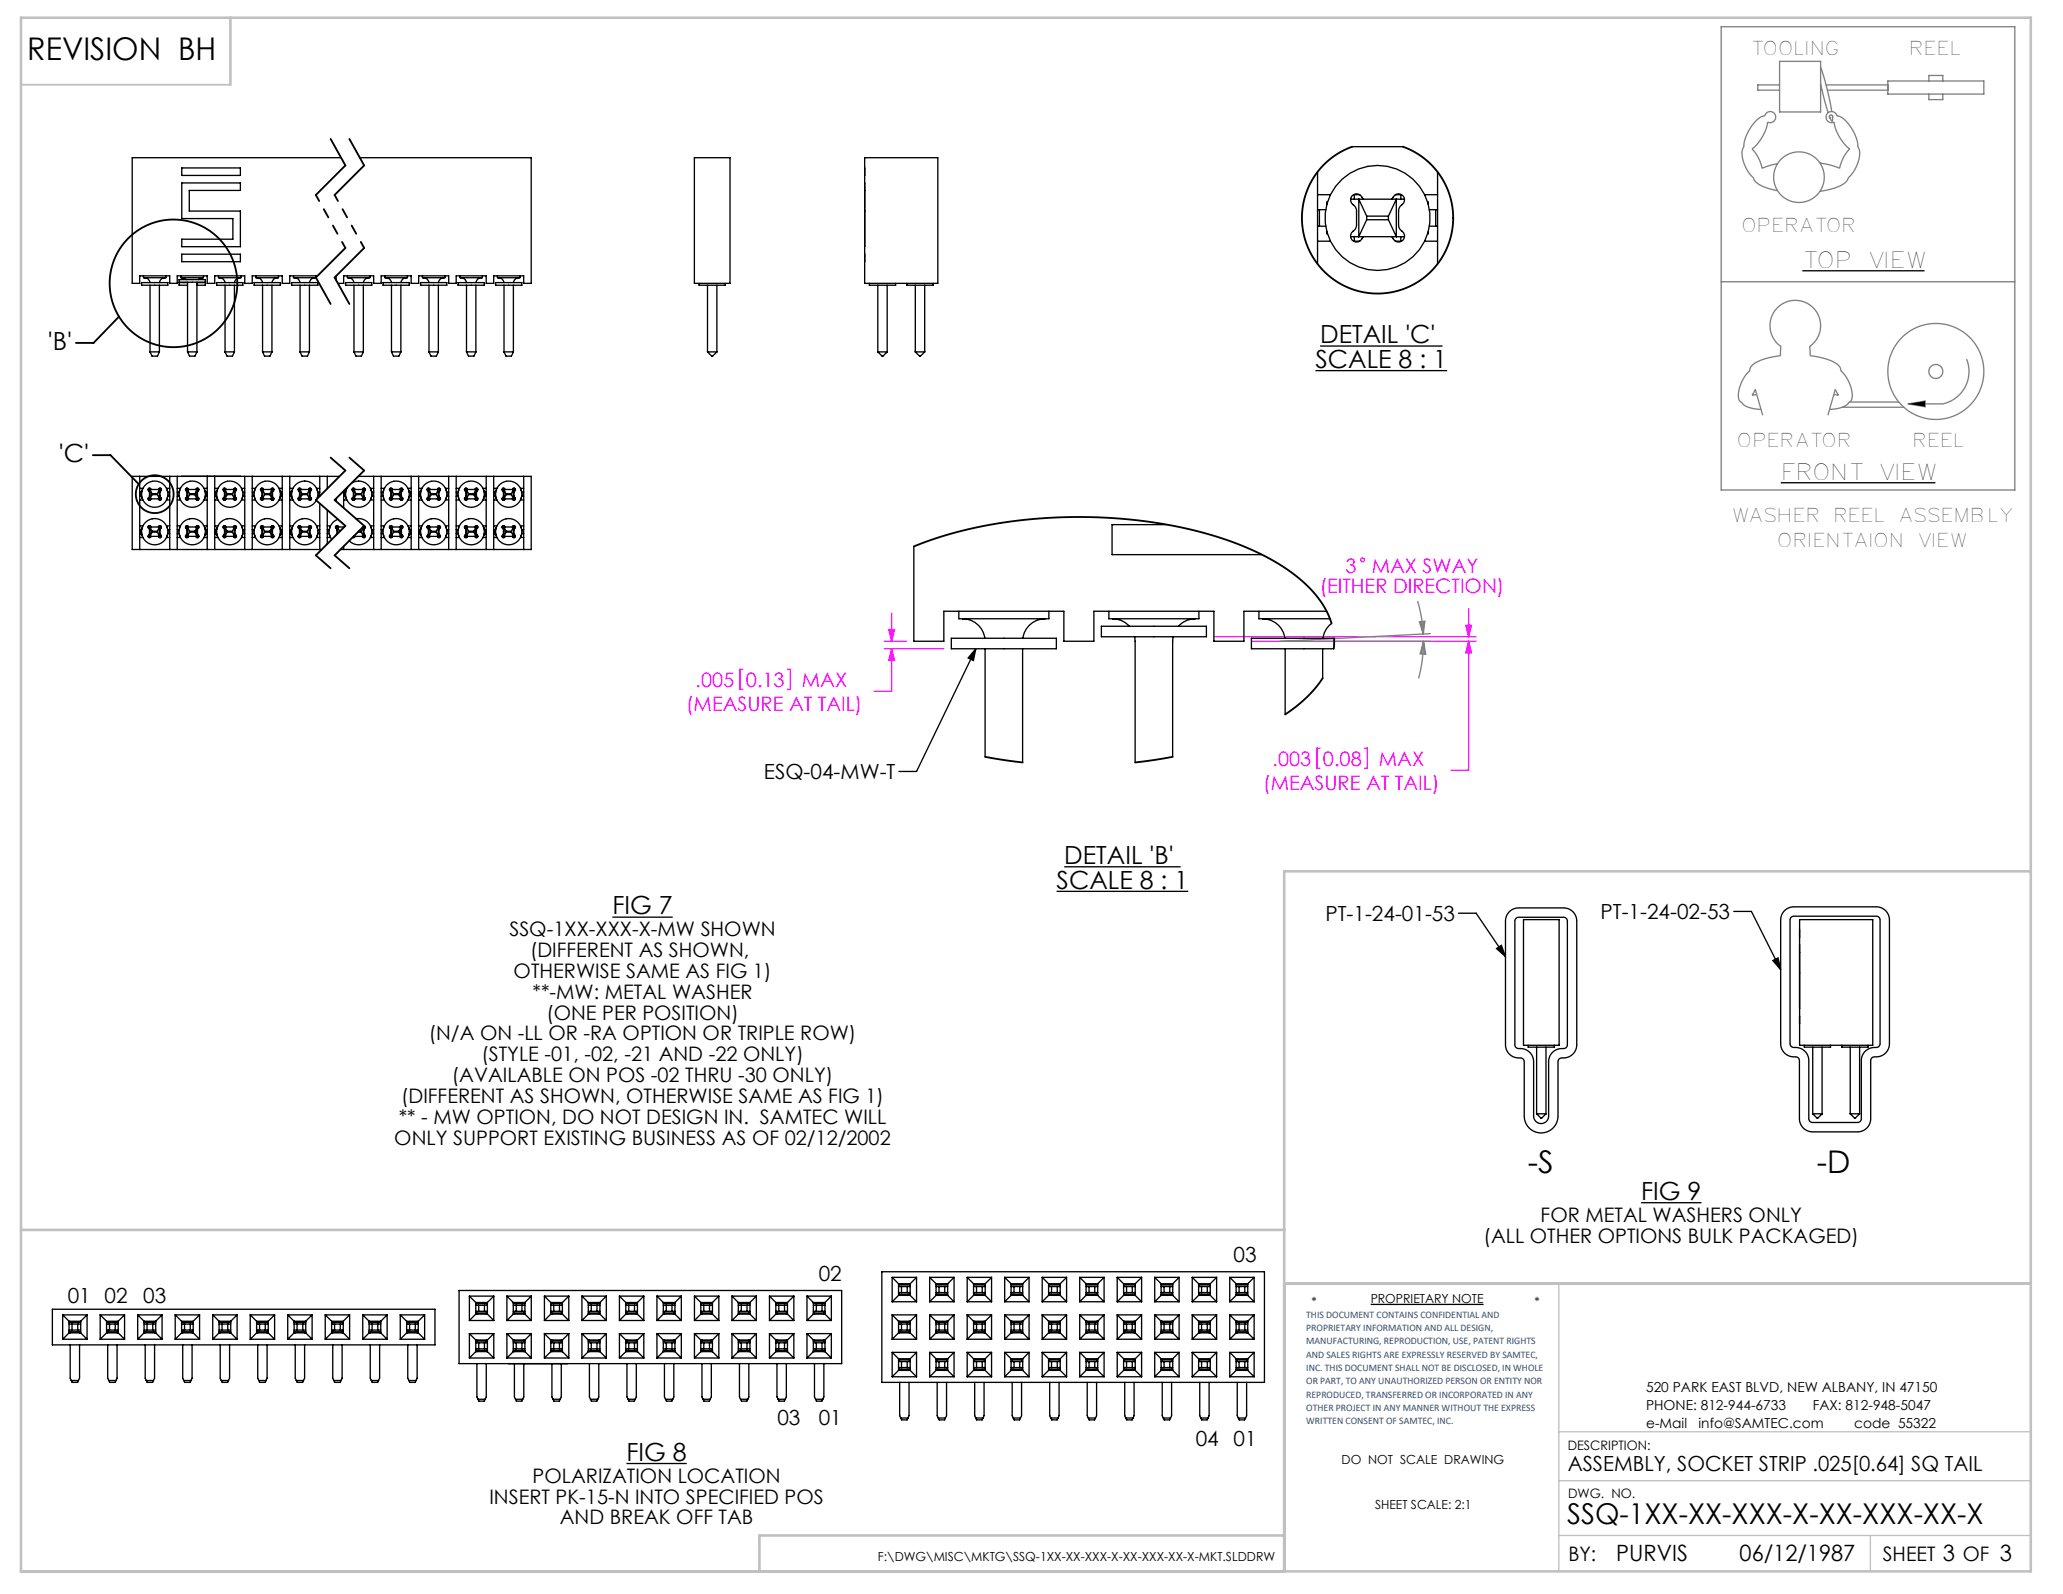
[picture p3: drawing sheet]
<svg xmlns="http://www.w3.org/2000/svg" width="279mm" height="216mm" viewBox="0 0 279 216" stroke-linecap="round" stroke-linejoin="round" font-family="sans-serif">
<defs><g id="words">
<g font-size="4.2">
<text x="3.7" y="8.2">REVISION BH</text>
<text x="206.9" y="158.8">-S</text>
<text x="246" y="158.8">-D</text>
</g>
<text font-size="3.9" x="212.2" y="206.4">SSQ-1XX-XX-XXX-X-XX-XXX-XX-X</text>
<g font-size="3.4">
<text x="6.5" y="47.4">'B'</text>
<text x="178.8" y="46.5">DETAIL 'C'</text>
<text x="178.2" y="49.8">SCALE 8 : 1</text>
<text x="8" y="62.6">'C'</text>
<text x="144.1" y="117">DETAIL 'B'</text>
<text x="82.9" y="123.9">FIG 7</text>
<text x="143.1" y="120.4">SCALE 8 : 1</text>
<text x="222.3" y="162.5">FIG 9</text>
<text x="84.8" y="197.9">FIG 8</text>
</g>
<g font-size="3" fill="#010000">
<text x="244.1" y="36.3">TOP VIEW</text>
<text x="241.2" y="65">FRONT VIEW</text>
</g>
<g font-size="3">
<text x="218.9" y="211.4">PURVIS</text>
<text x="235.6" y="211.4">06/12/1987</text>
</g>
<g font-size="2.8">
<text x="103.5" y="105.5">ESQ-04-MW-T</text>
<text x="179.5" y="124.7">PT-1-24-01-53</text>
<text x="216.8" y="124.5">PT-1-24-02-53</text>
<text x="110.9" y="173.5">02</text>
<text x="167.1" y="170.9">03</text>
<text x="9.2" y="176.4">01</text>
<text x="14.1" y="176.4">02</text>
<text x="19.4" y="176.4">03</text>
<text x="105.3" y="193.1">03</text>
<text x="110.9" y="193.1">01</text>
<text x="161.9" y="195.8">04</text>
<text x="167.1" y="195.8">01</text>
<text x="212.3" y="199.3">ASSEMBLY, SOCKET STRIP .025[0.64] SQ TAIL</text>
</g>
<g font-size="2.7" fill="#f0f">
<text x="182.2" y="77.6">3</text>
<text x="185.8" y="77.6">MAX SWAY</text>
<text x="178.8" y="80.3">(EITHER DIRECTION)</text>
<text x="94.2" y="93">.005</text>
<text x="101" y="93">0.13</text>
<text x="108.6" y="93">MAX</text>
<text x="92.9" y="96.3">(MEASURE AT TAIL)</text>
<text x="171.1" y="106.9">(MEASURE AT TAIL)</text>
<text x="172.4" y="103.7">.003</text>
<text x="179.2" y="103.7">0.08</text>
<text x="186.7" y="103.7">MAX</text>
</g>
<g font-size="2.7">
<text x="69" y="126.8">SSQ-1XX-XXX-X-MW SHOWN</text>
<text x="71.8" y="129.6">(DIFFERENT AS SHOWN,</text>
<text x="69.6" y="132.5">OTHERWISE SAME AS FIG 1)</text>
<text x="72.1" y="135.3">**-MW: METAL WASHER</text>
<text x="58.1" y="140.9">(N/A ON -LL OR -RA OPTION OR TRIPLE ROW)</text>
<text x="65.2" y="143.7">(STYLE -01, -02, -21 AND -22 ONLY)</text>
<text x="74" y="138.1">(ONE PER POSITION)</text>
<text x="54.3" y="149.4">(DIFFERENT AS SHOWN, OTHERWISE SAME AS FIG 1)</text>
<text x="61.2" y="146.6">(AVAILABLE ON POS -02 THRU -30 ONLY)</text>
<text x="53.4" y="155">ONLY SUPPORT EXISTING BUSINESS AS OF 02/12/2002</text>
<text x="54" y="152.2">** - MW OPTION, DO NOT DESIGN IN. SAMTEC WILL</text>
<text x="208.7" y="165.5">FOR METAL WASHERS ONLY</text>
<text x="200.9" y="168.3">(ALL OTHER OPTIONS BULK PACKAGED)</text>
<text x="66.3" y="203.6">INSERT PK-15-N INTO SPECIFIED POS</text>
<text x="72.1" y="200.8">POLARIZATION LOCATION</text>
<text x="75.8" y="206.5">AND BREAK OFF TAB</text>
<text x="212.4" y="211.5">BY:</text>
<text x="255" y="211.4">SHEET 3 OF 3</text>
</g>
<g font-size="2.5" fill="#010000">
<text x="237.1" y="7.4">TOOLING</text>
<text x="258.5" y="7.4">REEL</text>
<text x="235.9" y="31.4">OPERATOR</text>
<text x="235.2" y="60.6">OPERATOR</text>
<text x="259" y="60.6">REEL</text>
<text x="234.5" y="70.7">WASHER REEL ASSEMBLY</text>
<text x="240.7" y="74.1">ORIENTAION VIEW</text>
</g>
<g font-size="1.9">
<text x="222.9" y="188.6">520 PARK EAST BLVD, NEW ALBANY, IN 47150</text>
<text x="222.9" y="191">PHONE: 812-944-6733</text>
<text x="245.5" y="191">FAX: 812-948-5047</text>
<text x="222.9" y="193.4">e-Mail</text>
<text x="230" y="193.4">info@SAMTEC.com</text>
<text x="251.1" y="193.4">code 55322</text>
</g>
<g font-size="1.8">
<text x="212.3" y="196.4">DESCRIPTION:</text>
<text x="212.4" y="202.9">DWG. NO.</text>
</g>
<g font-size="1.7">
<text x="177.6" y="176.9">*</text>
<text x="185.6" y="176.5">PROPRIETARY NOTE</text>
<text x="207.8" y="176.9">*</text>
<text x="181.7" y="198.3">DO NOT SCALE DRAWING</text>
<text x="186.2" y="204.3">SHEET SCALE: 2:1</text>
<text x="118.9" y="211.5">F:\DWG\MISC\MKTG\SSQ-1XX-XX-XXX-X-XX-XXX-XX-X-MKT.SLDDRW</text>
</g>
<g font-size="1.4" fill="#1f497d">
<text x="176.9" y="178.5">THIS DOCUMENT CONTAINS CONFIDENTIAL AND</text>
<text x="176.9" y="180.3">PROPRIETARY INFORMATION AND ALL DESIGN,</text>
<text x="176.9" y="182.1">MANUFACTURING, REPRODUCTION, USE, PATENT RIGHTS</text>
<text x="176.9" y="183.9">AND SALES RIGHTS ARE EXPRESSLY RESERVED BY SAMTEC,</text>
<text x="176.9" y="185.7">INC. THIS DOCUMENT SHALL NOT BE DISCLOSED, IN WHOLE</text>
<text x="176.9" y="187.5">OR PART, TO ANY UNAUTHORIZED PERSON OR ENTITY NOR</text>
<text x="176.9" y="189.3">REPRODUCED, TRANSFERRED OR INCORPORATED IN ANY</text>
<text x="176.9" y="191.1">OTHER PROJECT IN ANY MANNER WITHOUT THE EXPRESS</text>
<text x="176.9" y="192.9">WRITTEN CONSENT OF SAMTEC, INC.</text>
</g>
</g></defs>
<g fill="none" stroke="#000" stroke-width=".18">
<path d="M244.1 36.7h16.5M178.2 50.2h17.8M178.8 46.9h16.6M241.2 65.4h20.9M132.2 87.9l-.4 1.6-.7-.4zM132.2 87.9l-8.1 16.6h-2.4M144.1 117.4h15.8M82.9 124.2h8.2M143.1 120.7h17.8M197.5 123.7h2.4l4 5.9M202.7 128.5l.6-.5 .6 1.6zM204.4 123.5l.5-.4 .6-.1h6.3a1.78 1.78 0 0 1 1.7 1.7v16.8a1.91 1.91 0 0 1-2.2 1.8l-.2 .2-.1 .3v7.4a2.29 2.29 0 0 1-2.3 2.3 2.29 2.29 0 0 1-2.3-2.3v-7.4a.57 .57 0 0 0-.7-.5 1.78 1.78 0 0 1-1.8-1.8v-16.8l.2-.7z"/>
<path d="M205.3 124.4l.4-.2h6.1a.51 .51 0 0 1 .5 .5v16.8a.57 .57 0 0 1-.8 .5 1.78 1.78 0 0 0-1.8 1.8v7.4a1.02 1.02 0 0 1-1 1 1.02 1.02 0 0 1-1-1v-7.4a1.91 1.91 0 0 0-2.2-1.8l-.3-.2v-.3v-16.8zM234.8 123.4h2.4l4 7.9M240.1 130.1l.7-.4 .4 1.6zM241.7 123.3l.5-.3 .7-.2h11.2a1.78 1.78 0 0 1 1.8 1.8v16.8a1.91 1.91 0 0 1-2.2 1.8l-.3 .2v.3v7.8a1.78 1.78 0 0 1-1.8 1.8h-6.1a1.78 1.78 0 0 1-1.8-1.8v-7.8a.57 .57 0 0 0-.8-.6 1.78 1.78 0 0 1-1.7-1.7v-16.8l.1-.8zM242.6 124.2l.3-.1h11.2a.51 .51 0 0 1 .5 .5v16.8a.57 .57 0 0 1-.7 .5 1.78 1.78 0 0 0-1.8 1.8v7.8a.51 .51 0 0 1-.5 .5h-6.1a.51 .51 0 0 1-.5-.5v-7.8a1.91 1.91 0 0 0-2.3-1.9l-.2-.1-.1-.3v-16.8zM185.6 176.7h15.3M222.3 162.9h8.1M84.8 198.2h8.2"/>
</g>
<path d="M211.1 173.8v39M211.1 193.9h63.9M211.1 208h63.9M211.1 200.6h63.9M253.3 208v4.8" fill="none" stroke="#c0c0c0" stroke-width=".18"/>
<path d="M2.8 11.5h28.4" fill="none" stroke="#c0c0c0" stroke-width=".25"/>
<path d="M2.8 2.4h272.2v210.4h-272.2zM31.2 2.4v9.1M275 118h-101.1v94.8M2.8 166.6h171.1M173.9 173.8h101.1M173.9 208h-71.1v4.8" fill="none" stroke="#c0c0c0" stroke-width=".35"/>
<g fill="none" stroke="#808080" stroke-width=".18">
<path d="M233.1 3.6h39.8v62.8h-39.8zM241 8.3h5.6v6.9h-5.6zM241 11.5h-2.9v.7h2.9M246.6 11.5h.1M246.6 12.2h.2M246.6 9.1l.8 2.8 .7 3.2M246.6 11.4l1 3.9M247.3 11.5h8.4M247.5 12.2h8.2M248.2 15.6v.4a.28 .28 0 0 1-.1 .4l-.3-.7M248.2 15.9a.24 .24 0 0 0-.1-.3 .24 .24 0 0 0-.3 .1 .24 .24 0 0 0 .1 .3M255.7 11h13v1.7h-13z"/>
<path d="M261.2 11v-.8h1.9v.8M261.2 12.7v.8h1.9v-.8M233.1 38.2h39.8M240.7 22.2l-2.1 .6-.5-1.5-.8-1.1a5.9 5.9 0 0 0 2.1-3.7 .75 .75 0 0 0 1-.3 .75 .75 0 0 0-.4-1.1 .75 .75 0 0 0-1 .6 3.1 3.1 0 0 0-2 1.8l-.5 .8-.3 1a1.29 1.29 0 0 1-.2 1 5.1 5.1 0 0 0 1.5 3.9 3.2 3.2 0 0 0 2.3 1.4l.9 .2M246.5 22.1l1.6 .3 1 .4 .6-1.5 .8-1.1a5.9 5.9 0 0 1-2.1-3.7 .75 .75 0 0 1-1-.3 .75 .75 0 0 1 .4-1.1 .75 .75 0 0 1 1 .6 3.1 3.1 0 0 1 2 1.8l.5 .8 .3 1a1.29 1.29 0 0 0 .2 1 5.1 5.1 0 0 1-1.5 3.9 3.1 3.1 0 0 1-2.3 1.4l-1.5 .3M237.9 53.5h-.6l.4-.7 1 3.4M245.1 48.2a6.6 6.6 0 0 1 4 1.4l.2 .3a1.81 1.81 0 0 0 .6 1 3.9 3.9 0 0 1 .8 3.4l-.2 .2a3.2 3.2 0 0 1-2.7 1M245.1 48.1v-1.2a3.4 3.4 0 0 0 .6-5.1 3.4 3.4 0 0 0-5.1 0 3.4 3.4 0 0 0 .6 5.1l-.1 1.3a6.6 6.6 0 0 0-3.9 1.4l-.2 .3a1.8 1.8 0 0 1-.6 1 3.9 3.9 0 0 0-.8 3.4l.2 .2a3.2 3.2 0 0 0 2.7 1M248.4 53.5h.6l-.4-.7-1 3.4M249.5 55.2h8.3M250.5 54.5h6.7M258.4 54.7l2.3-.4v.8z"/>
<path d="M266.3 48.6a4.5 4.5 0 0 1-3.2 6.1h-2.4M192 81.4a19.4 19.4 0 0 1 .8 4.5M192.2 84.2h.8l-.2 1.7zM192.4 84.2l.4 1.7M192.8 84.2v1.7M192.8 86.9l.1 1.7M192.8 86.9l-.3 1.7M192.8 86.9l.3 1.7-.8-.1zM192.8 86.9a19.5 19.5 0 0 1-.7 5M193.7 85.8l-20.4 1.1h20.4"/>
<circle cx="243.6" cy="24" r="3.4"/>
<circle cx="262.2" cy="50.3" r=".95"/>
<circle cx="262.2" cy="50.3" r="6.5"/>
</g>
<path d="M258.4 54.7l2.3-.4v.8z" fill="#000"/>
<g fill="none" stroke="#f0f" stroke-width=".18">
<path d="M100.6 90.6h-.4v2.8h.4M106.6 90.6h.4v2.8h-.4M119.7 86.9h3M119.7 87.9h8.1M120.4 85.3h.7l-.3 1.6zM120.8 87.9v5.7h-2.4M120.8 83v3.9M120.8 87.9l.3 1.5h-.7zM164.4 86.2h35.5M169.5 86.9h30.4M198.5 84.7h.8l-.4 1.5zM198.9 86.9v17.4h-2.4"/>
<path d="M198.9 82.4v3.8M198.9 86.9l.4 1.5h-.8zM178.8 101.3h-.4v2.8h.4M184.8 101.3h.4v2.8h-.4"/>
<circle cx="184.5" cy="75.8" r=".26"/>
</g>
<g fill="none" stroke="#000" stroke-width=".25">
<path d="M16.1 42.9l-3.4 3.5h-2.4M12.6 61.7h2.4l3.8 3.9"/>
<circle cx="23.5" cy="38.4" r="8.6"/>
<circle cx="21" cy="66.9" r="2.56"/>
</g>
<g fill="none" stroke="#000" stroke-width=".25" stroke-dasharray="6.3 1.3 1.3 1.3 1.3 1.3">
<path d="M44.8 18.8l2 3.6M47.3 18.8l2 3.6M42.8 37.6l2 3.6M45.3 37.6l2 3.6M46.8 22.4l-4 4M46.8 33.6l-4 4M49.3 22.4l-4 4M49.3 33.6l-4 4M42.8 67.7l4 3.5M42.8 75.2l2 1.8M44.8 62l2 1.7M45.3 67.7l4 3.5"/>
<path d="M45.3 75.2l2 1.8M46.8 63.7l-4 4M46.8 71.2l-4 4M47.3 62l2 1.7M49.3 63.7l-4 4M49.3 71.2l-4 4"/>
</g>
<path d="M42.8 26.4l4 7.2M45.3 26.4l4 7.2" fill="none" stroke="#000" stroke-width=".25" stroke-dasharray="6.3 1.3 1.3 1.3 1.3 1.3" stroke-dashoffset="5.4"/>
<path d="M132.2 87.9l-.4 1.6-.7-.4zM202.7 128.5l.6-.5 .6 1.6zM240.1 130.1l.7-.4 .4 1.6z" fill="#000"/>
<path d="M120.4 85.3h.7l-.3 1.6zM120.8 87.9l.3 1.5h-.7zM198.9 86.9l.4 1.5h-.8zM198.5 84.7h.8l-.4 1.5z" fill="#f0f"/>
<g fill="none" stroke="#000" stroke-width=".18">
<path d="M183.1 19.9h6.9M19.2 38.3h3.5v.3h-3.5zM19.4 37.4v.2h3.1v-.2M19.6 37.6a.76 .76 0 0 1 .7 .7M20.3 38.6v9.1M21.6 38.6v9.1M22.4 37.6a.76 .76 0 0 0-.8 .7M24.3 37.9h3.5v.3h-3.5zM24.5 37.4v.2h3.1v-.2M24.6 22.7h8v1.1h-8zM24.6 24.8h8v1h-7v2.8h7v4.8h-8v-1h6.9v-2.8h-6.9zM24.6 34.4h8v1h-8z"/>
<path d="M24.6 37.6l.3 .1 .3 .2M25.4 38.2v9.5M25.4 38.3h-1.1v.3h1.1M26.7 38.3h1.1v.3h-1.1M26.7 38.2v9.5M27.4 37.6l-.5 .3M29.3 38.3h3.6v.3h-3.6zM29.6 37.4v.2h3v-.2M29.7 37.6a.76 .76 0 0 1 .8 .7M30.5 38.6v9.1M31.7 38.6v9.1M32.5 37.6a.76 .76 0 0 0-.7 .7"/>
<path d="M34.4 38.3h3.6v.3h-3.6zM34.7 37.4v.2h3v-.2M34.8 37.6a.76 .76 0 0 1 .8 .7M35.6 38.6v9.1M36.8 38.6v9.1M37.6 37.6a.76 .76 0 0 0-.8 .7M39.5 38.3h3.6v.3h-3.6zM39.7 37.4v.2h3.1M39.9 37.6a.76 .76 0 0 1 .7 .7M40.6 38.6v9.1M41.9 38.6v9.1M42.7 37.6a.76 .76 0 0 0-.8 .7"/>
<path d="M42.8 37.4v.2M45.5 37.4v.6M46.2 21.4h-28.3v17h1v-1h4.1v1h1v-1h4.1v1h1v-1h4v1h1.1v-1h4v1h1v-1h3.8M46.8 38.3h3.6v.3h-3.6zM47.1 37.4v.2h3v-.2M47.2 37.6a.76 .76 0 0 1 .7 .7M47.9 38.6v9.1M48.7 21.4h23.2v17h-1v-1h-4v1h-1.1v-1h-4v1h-1v-1h-4.1v1h-1v-1h-4.1v1h-1v-1h-4.1v1h-.7M49.2 38.6v9.1M50 37.6a.76 .76 0 0 0-.8 .7M51.9 38.3h3.5v.3h-3.5zM52.1 37.4v.2h3.1v-.2"/>
<path d="M52.3 37.6a.76 .76 0 0 1 .7 .7M53 38.6v9.1M54.3 38.6v9.1M55.1 37.6a.76 .76 0 0 0-.8 .7M57 38.3h3.5v.3h-3.5zM57.2 37.4v.2h3.1v-.2M57.3 37.6a.76 .76 0 0 1 .8 .7M58.1 38.6v9.1M59.4 38.6v9.1M60.1 37.6a.76 .76 0 0 0-.7 .7M62 38.3h3.6v.3h-3.6zM62.3 37.4v.2h3v-.2"/>
<path d="M62.4 37.6a.76 .76 0 0 1 .8 .7M63.2 38.6v9.1M64.5 38.6v9.1M65.2 37.6a.76 .76 0 0 0-.7 .7M67.1 38.3h3.6v.3h-3.6zM67.4 37.4v.2h3v-.2M67.5 37.6a.76 .76 0 0 1 .8 .7M68.3 38.6v9.1M69.5 38.6v9.1M70.3 37.6a.76 .76 0 0 0-.8 .7M94 21.4h4.9v17h-4.9zM94.7 38.4v.2h3.5v-.2"/>
<path d="M95.8 38.6v9.1M97.1 38.6v9.1l-.6 .5h-.1l-.6-.5M117.1 23.8h.1M117.1 22.7h.1M117.1 24.8h.1M117.1 25.8h.1M117.1 28.6h.1M117.1 33.4h.1M117.1 35.4h.1M117.1 34.4h.1M117.1 21.4h9.9v17h-9.9zM117.7 38.4v.2h3.6v-.2"/>
<path d="M118.9 38.6v9.1M120.2 38.6v9.1M122.8 38.4v.2h3.6v-.2M124 38.6v9.1M125.2 38.6v9.1M178.4 23.3v12.4M178.4 32.7h1.8M178.4 30.6h1.1M178.4 26.4h1.8M178.4 28.4h1.1M178.7 28.4v2.2M179.7 31.3v.4h.1"/>
<path d="M179.8 27.4h-.1v.3M182.9 27h1.1M182.9 32.1h1.1M183.4 32.1v.6h.7M184 32.1h5.1M184 27v5.1M184 27l1.1 2.3M184 27h5.1M184.1 26.4h-.7v.6M184.6 27a.9 .9 0 0 0-.8-.7 .9 .9 0 0 0-.9 .6 1.54 1.54 0 0 0 .6 1.1l.2 .5v2a1.31 1.31 0 0 1-.7 1 .82 .82 0 0 0 .4 1.2 .82 .82 0 0 0 1.1-.5l.1-.1M185.1 29.8l-1.1 2.3M185.1 29.8h2.9"/>
<path d="M185.1 29.3v.5M185.1 29.3h2.9M188 29.8l1.1 2.3M188 29.3v.5M188.5 27a.9 .9 0 0 1 .8-.7 .9 .9 0 0 1 .9 .6 1.54 1.54 0 0 1-.6 1.1l-.2 .5v2a1.31 1.31 0 0 0 .7 1 .82 .82 0 0 1-.4 1.2 .82 .82 0 0 1-1.1-.5l-.1-.1M189 26.4h.7v.6M189.1 27h1.1M189.1 32.1h1.1M189.1 27v5.1M189.1 27l-1.1 2.3M189.7 32.1v.6h-.7M192.9 32.7h1.8"/>
<path d="M192.9 26.4h1.8M193.4 27.4v.3M193.4 31.3v.4M193.6 30.6h1.1M193.6 28.4h1.1M194.4 28.4v2.2M194.7 23.3v12.4M20.3 47.7h1.3M20.3 47.7l.3 .5h.7l.3-.5M25.4 47.7h1.3M25.4 47.7l.3 .5h.7l.3-.5M30.5 47.7h1.2"/>
<path d="M30.5 47.7l.2 .5h.8l.2-.5M35.6 47.7h1.2M35.6 47.7l.2 .5h.8l.2-.5M40.6 47.7h1.3M40.6 47.7l.3 .5h.7l.3-.5M47.9 47.7h1.3M47.9 47.7l.3 .5h.7l.3-.5M53 47.7h1.3M53 47.7l.3 .5h.7l.3-.5M58.1 47.7h1.3M58.1 47.7l.3 .5h.7l.3-.5M63.2 47.7h1.3"/>
<path d="M63.2 47.7l.2 .5h.8l.3-.5M68.3 47.7h1.2M68.3 47.7l.2 .5h.8l.2-.5M95.8 47.7h1.3M118.9 47.7l.6 .5h.1l.6-.5M118.9 47.7h1.3M124 47.7l.5 .5h.2l.5-.5M124 47.7h1.2M18.9 64.5v9.9M18.9 72.8h.5M18.9 72.3h.3M18.9 71.7h.3"/>
<path d="M18.9 71.2h.5M18.9 67.7h.5M18.9 67.2h.3M18.9 66.1h.5M18.9 66.7h.3M19 66.7v.5M19 71.7v.6M19.2 72.5h.1M19.2 67.4l.1 .1M19.3 71.5l-.1 .1M19.3 66.4l-.1 .1M20 66.3h.3"/>
<path d="M20 67.6h.3M20 71.4h.3M20 72.6h.3M20.2 72.6v.2h.1M20.2 67.6v.1h.1M20.3 66.3v1.3M20.3 71.4v1.2M20.3 67.6h1.3M20.3 66.3h1.3M20.3 72.6h1.3M20.3 71.4h1.3M20.3 66.3l.3 .6"/>
<path d="M20.3 71.4l.3 .6M20.3 71.2h-.1v.2M20.3 66.1h-.1v.2M20.5 66.3a.23 .23 0 0 0-.4-.1 .23 .23 0 0 0 .1 .4v.7a.23 .23 0 0 0-.1 .4 .23 .23 0 0 0 .4-.1M20.5 71.4a.23 .23 0 0 0-.4-.1 .23 .23 0 0 0 .1 .4v.7a.23 .23 0 0 0-.1 .4 .23 .23 0 0 0 .4-.2M20.6 67h.7M20.6 66.9h.7M20.6 72.1h.7M20.6 72h.7M20.6 67l-.3 .6M20.6 66.9v.1M20.6 72v.1"/>
<path d="M20.6 72.1l-.3 .5M21.3 67l.3 .6M21.3 66.9v.1M21.3 72v.1M21.3 72.1l.3 .5M21.4 66.3a.23 .23 0 0 1 .4-.1 .23 .23 0 0 1-.1 .4v.7a.23 .23 0 0 1 .1 .4 .23 .23 0 0 1-.4-.1M21.4 71.4a.23 .23 0 0 1 .4-.1 .23 .23 0 0 1-.1 .4v.7a.23 .23 0 0 1 .1 .4 .23 .23 0 0 1-.4-.2M21.6 71.2h.1v.2M21.6 66.1h.1v.2M21.6 66.3h.3M21.6 67.6h.3M21.6 71.4h.3"/>
<path d="M21.6 72.6h.3M21.6 66.3v1.3M21.6 71.4v1.2M21.6 66.3l-.3 .6M21.6 71.4l-.3 .6M21.7 72.6v.2h-.1M21.7 67.6v.1h-.1M22.5 72.8h.5M22.5 71.2h.5M22.5 67.7h.5M22.5 66.1h.5M22.7 71.5v.1"/>
<path d="M22.7 66.4v.1M22.7 72.5h.1M22.7 67.4v.1M22.7 72.3h.3M22.7 71.7h.3M22.7 67.2h.3M22.7 66.7h.3M22.9 66.7v.5M22.9 71.7v.6M23 64.5v9.9M24 64.5v9.9M24 72.8h.4"/>
<path d="M24 72.3h.3M24 71.7h.3M24 71.2h.4M24 67.7h.4M24 67.2h.3M24 66.1h.4M24 66.7h.3M24.1 66.7v.5M24.1 71.7v.6M24.3 72.5h.1M24.3 67.4v.1M24.3 71.5v.1"/>
<path d="M24.3 66.4v.1M24.6 64.5h.1M25.1 71.4h.3M25.1 72.6h.3M25.1 66.3h.3M25.1 67.6h.3M25.2 72.6v.2h.2M25.2 67.6v.1h.2M25.4 66.3v1.3M25.4 71.4v1.2M25.4 67.6h1.3M25.4 66.3h1.3"/>
<path d="M25.4 72.6h1.3M25.4 71.4h1.3M25.4 71.4l.3 .6M25.4 66.3l.3 .6M25.4 71.2h-.2v.2M25.4 66.1h-.2v.2M25.6 66.3a.23 .23 0 0 0-.4-.1 .23 .23 0 0 0 .1 .4v.7a.23 .23 0 0 0-.1 .4 .23 .23 0 0 0 .4-.1M25.6 71.4a.23 .23 0 0 0-.4-.1 .23 .23 0 0 0 .1 .4v.7a.23 .23 0 0 0-.1 .4 .23 .23 0 0 0 .4-.2M25.7 67h.7M25.7 66.9h.7M25.7 72.1h.7M25.7 72h.7"/>
<path d="M25.7 72.1l-.3 .5M25.7 66.9v.1M25.7 72v.1M25.7 67l-.3 .6M26.4 72.1l.3 .5M26.4 66.9v.1M26.4 72v.1M26.4 67l.3 .6M26.5 66.3a.23 .23 0 0 1 .4-.1 .23 .23 0 0 1-.1 .4v.7a.23 .23 0 0 1 .1 .4 .23 .23 0 0 1-.4-.1M26.5 71.4a.23 .23 0 0 1 .4-.1 .23 .23 0 0 1-.1 .4v.7a.23 .23 0 0 1 .1 .4 .23 .23 0 0 1-.4-.2M26.6 71.2h.2v.2M26.6 66.1h.2v.2"/>
<path d="M26.7 71.4h.2M26.7 72.6h.2M26.7 66.3h.2M26.7 67.6h.2M26.7 66.3v1.3M26.7 71.4v1.2M26.7 71.4l-.3 .6M26.7 66.3l-.3 .6M26.8 72.6v.2h-.2M26.8 67.6v.1h-.2M27.6 72.8h.5M27.6 71.2h.5"/>
<path d="M27.6 67.7h.5M27.6 66.1h.5M27.7 71.5l.1 .1M27.7 66.4l.1 .1M27.8 72.5h-.1M27.8 67.4l-.1 .1M27.8 72.3h.3M27.8 71.7h.3M27.8 67.2h.3M27.8 66.7h.3M28 66.7v.5M28 71.7v.6"/>
<path d="M28.1 64.5v9.9M29.1 64.5v9.9M29.1 72.8h.4M29.1 72.3h.3M29.1 71.7h.3M29.1 71.2h.4M29.1 67.7h.4M29.1 67.2h.3M29.1 66.1h.4M29.1 66.7h.3M29.1 66.7v.5M29.1 71.7v.6"/>
<path d="M29.4 72.5h.1M29.4 67.4v.1M29.4 71.5v.1M29.4 66.4v.1M30.2 66.3h.3M30.2 67.6h.3M30.2 71.4h.3M30.2 72.6h.3M30.3 72.6v.2h.2M30.3 67.6v.1h.2M30.5 66.3v1.3M30.5 71.4v1.2"/>
<path d="M30.5 67.6h1.2M30.5 66.3h1.2M30.5 72.6h1.2M30.5 71.4h1.2M30.5 66.3l.2 .6M30.5 71.4l.2 .6M30.5 71.2h-.2v.2M30.5 66.1h-.2v.2M30.6 71.4a.23 .23 0 0 0-.4-.1 .23 .23 0 0 0 .2 .4v.7a.23 .23 0 0 0-.2 .4 .23 .23 0 0 0 .4-.2M30.6 66.3a.23 .23 0 0 0-.4-.1 .23 .23 0 0 0 .2 .4v.7a.23 .23 0 0 0-.2 .4 .23 .23 0 0 0 .4-.1M30.7 67h.8M30.7 66.9h.8"/>
<path d="M30.7 72.1h.8M30.7 72h.8M30.7 67l-.2 .6M30.7 66.9v.1M30.7 72v.1M30.7 72.1l-.2 .5M31.5 67l.2 .6M31.5 66.9v.1M31.5 72v.1M31.5 72.1l.2 .5M31.6 71.4a.23 .23 0 0 1 .4-.1 .23 .23 0 0 1-.1 .4v.7a.23 .23 0 0 1 .1 .4 .23 .23 0 0 1-.4-.2M31.6 66.3a.23 .23 0 0 1 .4-.1 .23 .23 0 0 1-.1 .4v.7a.23 .23 0 0 1 .1 .4 .23 .23 0 0 1-.4-.1"/>
<path d="M31.7 71.2h.2v.2M31.7 66.1h.2v.2M31.7 66.3h.3M31.7 67.6h.3M31.7 71.4h.3M31.7 72.6h.3M31.7 66.3v1.3M31.7 71.4v1.2M31.7 66.3l-.2 .6M31.7 71.4l-.2 .6M31.9 72.6v.2h-.2M31.9 67.6v.1h-.2"/>
<path d="M32.6 64.5h.1M32.7 72.8h.4M32.7 71.2h.4M32.7 67.7h.4M32.7 66.1h.4M32.8 71.5v.1M32.8 66.4v.1M32.8 72.5h.1M32.8 67.4v.1M32.9 72.3h.2M32.9 71.7h.2M32.9 67.2h.2"/>
<path d="M32.9 66.7h.2M33.1 66.7v.5M33.1 71.7v.6M33.1 64.5v9.9M34.2 64.5v9.9M34.2 72.8h.4M34.2 72.3h.2M34.2 71.7h.2M34.2 71.2h.4M34.2 67.7h.4M34.2 67.2h.2M34.2 66.1h.4"/>
<path d="M34.2 66.7h.2M34.2 66.7v.5M34.2 71.7v.6M34.5 72.5h.1M34.5 67.4v.1M34.5 71.5v.1M34.5 66.4v.1M35.3 71.4h.3M35.3 72.6h.3M35.3 66.3h.3M35.3 67.6h.3M35.4 72.6v.2h.2"/>
<path d="M35.4 67.6v.1h.2M35.6 66.3v1.3M35.6 71.4v1.2M35.6 67.6h1.2M35.6 66.3h1.2M35.6 72.6h1.2M35.6 71.4h1.2M35.6 71.4l.2 .6M35.6 66.3l.2 .6M35.6 71.2h-.2v.2M35.6 66.1h-.2v.2M35.7 71.4a.23 .23 0 0 0-.4-.1 .23 .23 0 0 0 .2 .4v.7a.23 .23 0 0 0-.2 .4 .23 .23 0 0 0 .4-.2"/>
<path d="M35.7 66.3a.23 .23 0 0 0-.4-.1 .23 .23 0 0 0 .2 .4v.7a.23 .23 0 0 0-.2 .4 .23 .23 0 0 0 .4-.1M35.8 67h.8M35.8 66.9h.8M35.8 72.1h.8M35.8 72h.8M35.8 72.1l-.2 .5M35.8 66.9v.1M35.8 72v.1M35.8 67l-.2 .6M36.6 72.1l.2 .5M36.6 66.9v.1M36.6 72v.1"/>
<path d="M36.6 67l.2 .6M36.7 71.4a.23 .23 0 0 1 .4-.1 .23 .23 0 0 1-.2 .4v.7a.23 .23 0 0 1 .2 .4 .23 .23 0 0 1-.4-.2M36.7 66.3a.23 .23 0 0 1 .4-.1 .23 .23 0 0 1-.2 .4v.7a.23 .23 0 0 1 .2 .4 .23 .23 0 0 1-.4-.1M36.8 71.2h.2v.2M36.8 66.1h.2v.2M36.8 71.4h.3M36.8 72.6h.3M36.8 66.3h.3M36.8 67.6h.3M36.8 66.3v1.3M36.8 71.4v1.2M36.8 71.4l-.2 .6"/>
<path d="M36.8 66.3l-.2 .6M37 72.6v.2h-.2M37 67.6v.1h-.2M37.8 72.8h.4M37.8 71.2h.4M37.8 67.7h.4M37.8 66.1h.4M37.9 71.5v.1M37.9 66.4v.1M37.9 72.5h.1M37.9 67.4v.1M38 72.3h.2"/>
<path d="M38 71.7h.2M38 67.2h.2M38 66.7h.2M38.2 66.7v.5M38.2 71.7v.6M38.2 64.5v9.9M39.2 64.5v9.9M39.2 72.8h.5M39.2 72.3h.3M39.2 71.7h.3M39.2 71.2h.5M39.2 67.7h.5"/>
<path d="M39.2 67.2h.3M39.2 66.1h.5M39.2 66.7h.3M39.3 66.7v.5M39.3 71.7v.6M39.6 72.5h.1M39.6 67.4v.1M39.6 71.5v.1M39.6 66.4v.1M40.4 71.4h.2M40.4 72.6h.2M40.4 66.3h.2"/>
<path d="M40.4 67.6h.2M40.5 72.6v.2h.2M40.5 67.6v.1h.2M40.6 66.3v1.3M40.6 71.4v1.2M40.6 67.6h1.3M40.6 66.3h1.3M40.6 72.6h1.3M40.6 71.4h1.3M40.6 71.4l.3 .6M40.6 66.3l.3 .6M40.7 71.2h-.2v.2"/>
<path d="M40.7 66.1h-.2v.2M40.8 66.3a.23 .23 0 0 0-.4-.1 .23 .23 0 0 0 .1 .4v.7a.23 .23 0 0 0-.1 .4 .23 .23 0 0 0 .4-.1M40.8 71.4a.23 .23 0 0 0-.4-.1 .23 .23 0 0 0 .1 .4v.7a.23 .23 0 0 0-.1 .4 .23 .23 0 0 0 .4-.2M40.9 67h.7M40.9 66.9h.7M40.9 72.1h.7M40.9 72h.7M40.9 72.1l-.3 .5M40.9 66.9v.1M40.9 72v.1M40.9 67l-.3 .6M41.6 72.1l.3 .5"/>
<path d="M41.6 66.9v.1M41.6 72v.1M41.6 67l.3 .6M41.8 66.3a.23 .23 0 0 1 .3-.1 .23 .23 0 0 1-.1 .4v.7a.23 .23 0 0 1 .1 .4 .23 .23 0 0 1-.3-.1M41.8 71.4a.23 .23 0 0 1 .3-.1 .23 .23 0 0 1-.1 .4v.7a.23 .23 0 0 1 .1 .4 .23 .23 0 0 1-.3-.2M41.9 71.2h.2v.2M41.9 66.1h.2v.2M41.9 71.4h.3M41.9 72.6h.3M41.9 66.3h.3M41.9 67.6h.3M41.9 66.3v1.3"/>
<path d="M41.9 71.4v1.2M41.9 71.4l-.3 .6M41.9 66.3l-.3 .6M42.1 72.6v.2h-.2M42.1 67.6v.1h-.2M42.9 72.8h.4M42.9 71.2h.4M42.9 66.1h.4M42.9 67.6a1.78 1.78 0 0 0-1.9-2.4 1.78 1.78 0 0 0-1.2 2.8 1.78 1.78 0 0 0 3-.2M43 71.5v.1M43 66.4v.1M43 72.5h.1"/>
<path d="M43 67.4v.1M43 72.3h.3M43 71.7h.3M43 66.7h.3M43.2 66.7v.5M43.2 71.7v.6M43.3 64.5v2.7h-.3M43.3 68.2v6.2M44.3 72.8h.5M44.3 72.3h.3M44.3 71.7h.3M44.3 71.2h.5"/>
<path d="M44.3 66.1h.1M44.3 64.5v1.7M44.3 69.1v4.6M44.4 71.7v.6M44.6 72.5h.1M44.7 71.5l-.1 .1M45.3 67.7h.2M45.4 71.4h.3M45.5 67.5v.4M45.7 71.4h.9M45.7 71.4v.9M45.7 71.4l.3 .6"/>
<path d="M45.7 71.2h-.1v.2M45.8 70.3a1.77 1.77 0 0 0-.9 2.8M45.9 71.4a.23 .23 0 0 0-.4-.1 .23 .23 0 0 0 .1 .4v.6l-.1 .2M46 64.5h-28.1v9.9h25.7M46 72h.1M46.5 66.5v2.3M46.5 74v.4M46.5 67.7h.5M46.5 67.2h.3M46.5 66.7h.3M46.6 66.7v.5M46.9 67.4v.1"/>
<path d="M46.9 66.4v.1M46.9 66.1h.1M47.6 65.5a1.78 1.78 0 0 1 2.7 1.1 1.78 1.78 0 0 1-2.1 2.1 1.78 1.78 0 0 1-1.1-2.8M47.7 66.3h.2M47.7 67.6h.2M47.8 72.8h.2M47.8 67.6v.1h.2M47.9 72.6h.1M47.9 66.3v1.3M47.9 67.6h1.3M47.9 66.3h1.3M47.9 72.6h1.3"/>
<path d="M47.9 66.3l.3 .6M48 66.1h-.2v.2M48 72.6h-.1M48.1 66.3a.23 .23 0 0 0-.4-.1 .23 .23 0 0 0 .1 .4v.7a.23 .23 0 0 0-.1 .4 .23 .23 0 0 0 .4-.1M48.1 72.6l-.2 .2h-.2M48.2 67h.7M48.2 66.9h.7M48.2 67l-.3 .6M48.2 66.9v.1M48.2 70.3a1.78 1.78 0 0 1 2.1 2.2 1.78 1.78 0 0 1-3 .7M48.5 72.1h.4M48.5 64.5h23.4v9.9h-25.8"/>
<path d="M48.6 72h.3M48.9 72.1l.3 .5M48.9 66.9v.1M48.9 72v.1M48.9 67l.3 .6M49.1 66.3a.23 .23 0 0 1 .3-.1 .23 .23 0 0 1-.1 .4v.7a.23 .23 0 0 1 .1 .4 .23 .23 0 0 1-.3-.1M49.2 71.4h.1M49.2 66.1h.2v.2M49.2 71.4h.3M49.2 72.6h.3M49.2 66.3h.3M49.2 67.6h.3"/>
<path d="M49.2 66.3v1.3M49.2 71.4v1.2M49.2 71.4l-.3 .6M49.2 66.3l-.3 .6M49.3 71.2a.28 .28 0 0 1 .2 .3 .28 .28 0 0 1-.2 .2v.7a.23 .23 0 0 1 .1 .4 .23 .23 0 0 1-.3-.2M49.3 71.2l.1 .2M49.4 72.6v.2h-.2M49.4 67.6v.1h-.2M50.2 72.8h.4M50.2 71.2h.4M50.2 67.7h.4M50.2 66.1h.4"/>
<path d="M50.3 72.5h.1M50.3 71.5h.1M50.3 67.5h.1M50.3 66.4h.1M50.3 66.4v.1M50.3 67.4v.1M50.3 71.5v.1M50.3 72.3h.3M50.3 71.7h.3M50.3 67.2h.3M50.3 66.7h.3M50.5 66.7v.5"/>
<path d="M50.5 71.7v.6M50.6 64.5v9.9M51.6 64.5v9.9M51.6 72.8h.5M51.6 72.3h.3M51.6 71.7h.3M51.6 71.2h.5M51.6 67.7h.5M51.6 67.2h.3M51.6 66.1h.5M51.6 66.7h.3M51.7 66.7v.5"/>
<path d="M51.7 71.7v.6M51.9 72.5h.1M51.9 67.4l.1 .1M52 66.4l-.1 .1M52 71.5l-.1 .1M52.7 66.3h.3M52.7 67.6h.3M52.7 71.4h.3M52.7 72.6h.3M52.9 72.6v.2h.2M52.9 67.6v.1h.2M53 66.3v1.3"/>
<path d="M53 71.4v1.2M53 67.6h1.3M53 66.3h1.3M53 72.6h1.3M53 71.4h1.3M53 66.3l.3 .6M53 71.4l.3 .6M53.1 71.2h-.2v.2M53.1 66.1h-.2v.2M53.2 66.3a.23 .23 0 0 0-.4-.1 .23 .23 0 0 0 .1 .4v.7a.23 .23 0 0 0-.1 .4 .23 .23 0 0 0 .4-.1M53.2 71.4a.23 .23 0 0 0-.4-.1 .23 .23 0 0 0 .1 .4v.7a.23 .23 0 0 0-.1 .4 .23 .23 0 0 0 .4-.2M53.3 67h.7"/>
<path d="M53.3 66.9h.7M53.3 72.1h.7M53.3 72h.7M53.3 67l-.3 .6M53.3 66.9v.1M53.3 72v.1M53.3 72.1l-.3 .5M54 67l.3 .6M54 66.9v.1M54 72v.1M54 72.1l.3 .5M54.1 66.3a.23 .23 0 0 1 .4-.1 .23 .23 0 0 1-.1 .4v.7a.23 .23 0 0 1 .1 .4 .23 .23 0 0 1-.4-.1"/>
<path d="M54.1 71.4a.23 .23 0 0 1 .4-.1 .23 .23 0 0 1-.1 .4v.7a.23 .23 0 0 1 .1 .4 .23 .23 0 0 1-.4-.2M54.3 71.2h.1v.2M54.3 66.1h.1v.2M54.3 66.3h.3M54.3 67.6h.3M54.3 71.4h.3M54.3 72.6h.3M54.3 66.3v1.3M54.3 71.4v1.2M54.3 66.3l-.3 .6M54.3 71.4l-.3 .6M54.4 72.6v.2h-.1"/>
<path d="M54.4 67.6v.1h-.1M55.2 72.8h.5M55.2 71.2h.5M55.2 67.7h.5M55.2 66.1h.5M55.4 72.5h.1M55.4 71.5h.1M55.4 67.5h.1M55.4 66.4h.1M55.4 66.4v.1M55.4 67.4v.1M55.4 71.5v.1"/>
<path d="M55.4 72.3h.3M55.4 71.7h.3M55.4 67.2h.3M55.4 66.7h.3M55.6 66.7v.5M55.6 71.7v.6M55.7 64.5v9.9M56.7 64.5v9.9M56.7 72.8h.4M56.7 72.3h.3M56.7 71.7h.3M56.7 71.2h.4"/>
<path d="M56.7 67.7h.4M56.7 67.2h.3M56.7 66.1h.4M56.7 66.7h.3M56.8 66.7v.5M56.8 71.7v.6M57 72.5h.1M57 67.4v.1M57 66.4v.1M57 71.5v.1M57.8 71.4h.3M57.8 72.6h.3"/>
<path d="M57.8 66.3h.3M57.8 67.6h.3M57.9 72.6v.2h.2M57.9 67.6v.1h.2M58.1 66.3v1.3M58.1 71.4v1.2M58.1 67.6h1.3M58.1 66.3h1.3M58.1 72.6h1.3M58.1 71.4h1.3M58.1 71.4l.3 .6M58.1 66.3l.3 .6"/>
<path d="M58.1 71.2h-.2v.2M58.1 66.1h-.2v.2M58.3 66.3a.23 .23 0 0 0-.4-.1 .23 .23 0 0 0 .1 .4v.7a.23 .23 0 0 0-.1 .4 .23 .23 0 0 0 .4-.1M58.3 71.4a.23 .23 0 0 0-.4-.1 .23 .23 0 0 0 .1 .4v.7a.23 .23 0 0 0-.1 .4 .23 .23 0 0 0 .4-.2M58.4 67h.7M58.4 66.9h.7M58.4 72.1h.7M58.4 72h.7M58.4 72.1l-.3 .5M58.4 66.9v.1M58.4 72v.1M58.4 67l-.3 .6"/>
<path d="M59.1 72.1l.3 .5M59.1 66.9v.1M59.1 72v.1M59.1 67l.3 .6M59.2 66.3a.23 .23 0 0 1 .4-.1 .23 .23 0 0 1-.1 .4v.7a.23 .23 0 0 1 .1 .4 .23 .23 0 0 1-.4-.1M59.2 71.4a.23 .23 0 0 1 .4-.1 .23 .23 0 0 1-.1 .4v.7a.23 .23 0 0 1 .1 .4 .23 .23 0 0 1-.4-.2M59.3 71.2h.2v.2M59.3 66.1h.2v.2M59.4 71.4h.2M59.4 72.6h.2M59.4 66.3h.2M59.4 67.6h.2"/>
<path d="M59.4 66.3v1.3M59.4 71.4v1.2M59.4 71.4l-.3 .6M59.4 66.3l-.3 .6M59.5 72.6v.2h-.2M59.5 67.6v.1h-.2M60.3 72.8h.5M60.3 71.2h.5M60.3 67.7h.5M60.3 66.1h.5M60.4 66.4l.1 .1M60.4 71.5l.1 .1"/>
<path d="M60.5 72.5h-.1M60.5 67.4l-.1 .1M60.5 72.3h.3M60.5 71.7h.3M60.5 67.2h.3M60.5 66.7h.3M60.7 66.7v.5M60.7 71.7v.6M60.8 64.5v9.9M61.8 64.5v9.9M61.8 72.8h.4M61.8 72.3h.3"/>
<path d="M61.8 71.7h.3M61.8 71.2h.4M61.8 67.7h.4M61.8 67.2h.3M61.8 66.1h.4M61.8 66.7h.3M61.8 66.7v.5M61.8 71.7v.6M62.1 72.5h.1M62.1 67.4v.1M62.1 66.4v.1M62.1 71.5v.1"/>
<path d="M62.9 71.4h.3M62.9 72.6h.3M62.9 66.3h.3M62.9 67.6h.3M63 72.6v.2h.2M63 67.6v.1h.2M63.2 66.3v1.3M63.2 71.4v1.2M63.2 67.6h1.3M63.2 66.3h1.3M63.2 72.6h1.3M63.2 71.4h1.3"/>
<path d="M63.2 71.4l.2 .6M63.2 66.3l.2 .6M63.2 71.2h-.2v.2M63.2 66.1h-.2v.2M63.3 66.3a.23 .23 0 0 0-.4-.1 .23 .23 0 0 0 .2 .4v.7a.23 .23 0 0 0-.2 .4 .23 .23 0 0 0 .4-.1M63.3 71.4a.23 .23 0 0 0-.4-.1 .23 .23 0 0 0 .2 .4v.7a.23 .23 0 0 0-.2 .4 .23 .23 0 0 0 .4-.2M63.4 67h.8M63.4 66.9h.8M63.4 72.1h.8M63.4 72h.8M63.4 72.1l-.2 .5M63.4 66.9v.1"/>
<path d="M63.4 72v.1M63.4 67l-.2 .6M64.2 72.1l.3 .5M64.2 66.9v.1M64.2 72v.1M64.2 67l.3 .6M64.3 66.3a.23 .23 0 0 1 .4-.1 .23 .23 0 0 1-.1 .4v.7a.23 .23 0 0 1 .1 .4 .23 .23 0 0 1-.4-.1M64.3 71.4a.23 .23 0 0 1 .4-.1 .23 .23 0 0 1-.1 .4v.7a.23 .23 0 0 1 .1 .4 .23 .23 0 0 1-.4-.2M64.4 71.2h.2v.2M64.4 66.1h.2v.2M64.5 71.4h.2M64.5 72.6h.2"/>
<path d="M64.5 66.3h.2M64.5 67.6h.2M64.5 66.3v1.3M64.5 71.4v1.2M64.5 71.4l-.3 .6M64.5 66.3l-.3 .6M64.6 72.6v.2h-.2M64.6 67.6v.1h-.2M65.4 72.8h.4M65.4 71.2h.4M65.4 67.7h.4M65.4 66.1h.4"/>
<path d="M65.5 66.4v.1M65.5 71.5v.1M65.5 72.5h.1M65.5 67.4v.1M65.6 72.3h.2M65.6 71.7h.2M65.6 67.2h.2M65.6 66.7h.2M65.8 66.7v.5M65.8 71.7v.6M65.8 64.5v9.9M66.9 64.5v9.9"/>
<path d="M66.9 72.8h.4M66.9 72.3h.2M66.9 71.7h.2M66.9 71.2h.4M66.9 67.7h.4M66.9 67.2h.2M66.9 66.1h.4M66.9 66.7h.2M66.9 66.7v.5M66.9 71.7v.6M67.2 72.5h.1M67.2 67.4v.1"/>
<path d="M67.2 66.4v.1M67.2 71.5v.1M68 66.3h.3M68 67.6h.3M68 71.4h.3M68 72.6h.3M68.1 72.6v.2h.2M68.1 67.6v.1h.2M68.3 66.3v1.3M68.3 71.4v1.2M68.3 66.3l.2 .6M68.3 67.6h1.2"/>
<path d="M68.3 66.3h1.2M68.3 72.6h1.2M68.3 71.4l.2 .6M68.3 71.4h1.2M68.3 71.2h-.2v.2M68.3 66.1h-.2v.2M68.4 71.4a.23 .23 0 0 0-.4-.1 .23 .23 0 0 0 .2 .4v.7a.23 .23 0 0 0-.2 .4 .23 .23 0 0 0 .4-.2M68.4 66.3a.23 .23 0 0 0-.4-.1 .23 .23 0 0 0 .2 .4v.7a.23 .23 0 0 0-.2 .4 .23 .23 0 0 0 .4-.1M68.5 67l-.2 .6M68.5 66.9v.1M68.5 72v.1M68.5 67h.8"/>
<path d="M68.5 66.9h.8M68.5 72.1l-.2 .5M68.5 72.1h.8M68.5 72h.8M69.3 67l.2 .6M69.3 66.9v.1M69.3 72v.1M69.3 72.1l.2 .5M69.4 71.4a.23 .23 0 0 1 .4-.1 .23 .23 0 0 1-.2 .4v.7a.23 .23 0 0 1 .2 .4 .23 .23 0 0 1-.4-.2M69.4 66.3a.23 .23 0 0 1 .4-.1 .23 .23 0 0 1-.2 .4v.7a.23 .23 0 0 1 .2 .4 .23 .23 0 0 1-.4-.1M69.5 71.2h.2v.2M69.5 66.1h.2v.2"/>
<path d="M69.5 66.3h.3M69.5 67.6h.3M69.5 71.4h.3M69.5 72.6h.3M69.5 66.3v1.3M69.5 71.4v1.2M69.5 66.3l-.2 .6M69.5 71.4l-.2 .6M69.7 72.6v.2h-.2M69.7 67.6v.1h-.2M70.5 72.8h.4M70.5 71.2h.4"/>
<path d="M70.5 67.7h.4M70.5 66.1h.4M70.6 66.4v.1M70.6 71.5v.1M70.6 72.5h.1M70.6 67.4v.1M70.7 72.3h.2M70.7 71.7h.2M70.7 67.2h.2M70.7 66.7h.2M70.9 66.7v.5M70.9 71.7v.6"/>
<path d="M70.9 64.5v9.9M123.8 74v12.9h4v-4.1h16.3v4.1h4v-4.1h16.3v4.1h4.1v-4.1h11.2M158 71.1h-7.4v4h20.3M128.8 86.4h14.3v1.5h-14.3zM129.9 82.8v1h12.2v-1M130.4 83.8a3 3 0 0 1 3 2.6M133.4 87.9v14.6M138.5 87.9v15.4M141.5 83.8a3 3 0 0 0-3 2.6M149.2 84.8h14.2v1.4h-14.2zM150.2 82.8v1h12.2v-1M150.7 83.8a3.1 3.1 0 0 1 2.3 1"/>
<path d="M153.7 86.2v17.1M158.9 86.2l-.1 16.3M161.9 83.8a3 3 0 0 0-2.3 1M170.5 82.8v1h9.6M171 83.8a3 3 0 0 1 3 2.6M174.1 87.9v8.9M179.1 87.9v3.9M180.3 84.4a2.95 2.95 0 0 0-1.1 2M180.7 86.4h-11.2v1.5h11.1M206.3 124.6h4.9v17h-4.9zM243.7 136.6h.1M243.7 131.8h.1"/>
<path d="M243.7 128h.1M243.7 129h.1M243.7 127h.1M243.7 125.9h.1M243.7 138.6h.1M243.7 137.6h.1M243.7 124.6h9.9v17h-9.9zM207 141.6v.2h3.5v-.2M208.1 141.8v9.1l.6 .5h.1l.6-.5M208.1 150.9h1.3M209.4 141.8v9.1M244.4 141.6v.2h3.5v-.2"/>
<path d="M245.5 150.9l.6 .5h.1l.6-.5M245.5 141.8v9.1M245.5 150.9h1.3M246.8 141.8v9.1M249.4 141.6v.2h3.6v-.2M250.6 150.9l.6 .5h.1l.6-.5M250.6 141.8v9.1M250.6 150.9h1.3M251.9 141.8v9.1M7.1 177.3h51.8v4.9h-51.8zM8.5 178.1h3.3M8.5 178.1l.9 .9"/>
<path d="M8.5 178.1v3.3M9.4 179.3h.4M9.4 179.1h1.5M9.4 179h1.5M9.4 179v1.5M9.8 179.3h.7M9.8 179.3v.9M10.5 179.3h.4M10.5 179.3v.9M10.9 179v1.5M11.8 178.1l-.9 .9M11.8 178.1v3.3"/>
<path d="M13.6 178.1h3.3M13.6 178.1l.8 .9M13.6 178.1v3.3M14.4 179.3h.4M14.4 179.1h1.6M14.4 179h1.6M14.4 179v1.5M14.8 179.3h.8M14.8 179.3v.9M15.6 179.3h.4M15.6 179.3v.9M16 179v1.5"/>
<path d="M16.9 178.1l-.9 .9M16.9 178.1v3.3M18.6 178.1h3.4M18.6 178.1v3.3M18.6 178.1l.9 .9M19.5 179.3h.4M19.5 179.1h1.6M19.5 179h1.6M19.5 179v1.5M19.9 179.3h.8M19.9 179.3v.9M20.7 179.3h.4"/>
<path d="M20.7 179.3v.9M21.1 179v1.5M22 178.1v3.3M22 178.1l-.9 .9M23.7 178.1h3.3M23.7 178.1v3.3M23.7 178.1l.9 .9M24.6 179.3h.4M24.6 179.1h1.6M24.6 179h1.6M24.6 179v1.5M25 179.3h.8"/>
<path d="M25 179.3v.9M25.8 179.3h.4M25.8 179.3v.9M26.2 179v1.5M27 178.1v3.3M27 178.1l-.8 .9M28.8 178.1h3.3M28.8 178.1v3.3M28.8 178.1l.9 .9M29.7 179.3h.4M29.7 179.1h1.5M29.7 179h1.5"/>
<path d="M29.7 179v1.5M30.1 179.3h.7M30.1 179.3v.9M30.8 179.3h.4M30.8 179.3v.9M31.2 179v1.5M32.1 178.1v3.3M32.1 178.1l-.9 .9M33.9 178.1h3.3M33.9 178.1l.9 .9M33.9 178.1v3.3M34.8 179.3h.4"/>
<path d="M34.8 179.1h1.5M34.8 179h1.5M34.8 179v1.5M35.2 179.3h.7M35.2 179.3v.9M35.9 179.3h.4M35.9 179.3v.9M36.3 179v1.5M37.2 178.1l-.9 .9M37.2 178.1v3.3M39 178.1h3.3M39 178.1l.8 .9"/>
<path d="M39 178.1v3.3M39.8 179.3h.4M39.8 179.1h1.6M39.8 179h1.6M39.8 179v1.5M40.2 179.3h.8M40.2 179.3v.9M41 179.3h.4M41 179.3v.9M41.4 179v1.5M42.3 178.1l-.9 .9M42.3 178.1v3.3"/>
<path d="M44 178.1h3.4M44 178.1l.9 .9M44 178.1v3.3M44.9 179.3h.4M44.9 179.1h1.6M44.9 179h1.6M44.9 179v1.5M45.3 179.3h.8M45.3 179.3v.9M46.1 179.3h.4M46.1 179.3v.9M46.5 179v1.5"/>
<path d="M47.4 178.1l-.9 .9M47.4 178.1v3.3M49.1 178.1h3.3M49.1 178.1l.9 .9M49.1 178.1v3.3M50 179.3h.4M50 179.1h1.6M50 179h1.6M50 179v1.5M50.4 179.3h.8M50.4 179.3v.9M51.2 179.3h.4"/>
<path d="M51.2 179.3v.9M51.6 179v1.5M52.4 178.1l-.8 .9M52.4 178.1v3.3M54.2 178.1h3.3M54.2 178.1l.9 .9M54.2 178.1v3.3M55.1 179.3h.4M55.1 179.1h1.5M55.1 179h1.5M55.1 179v1.5M55.5 179.3h.7"/>
<path d="M55.5 179.3v.9M56.2 179.3h.4M56.2 179.3v.9M56.6 179v1.5M57.5 178.1l-.9 .9M57.5 178.1v3.3M62.2 174.8h51.8v9.9h-51.8zM63.6 175.6h3.3M63.6 175.6l.8 .8M63.6 175.6v3.3M63.6 178.9h3.3M64.4 176.8h.4"/>
<path d="M64.4 177.6h.4M64.4 177.8h1.6M64.4 176.6h1.6M64.4 176.4h1.6M64.4 178l-.8 .9M64.4 178h1.6M64.4 176.4v1.6M64.6 177.8v.2M64.8 176.8h.8M64.8 177.6h.8M64.8 176.8v.8M65.6 176.8h.4"/>
<path d="M65.6 177.6h.4M65.6 176.8v.8M65.9 177.8v.2M66 178l.9 .9M66 176.4v1.6M66.9 175.6v3.3M66.9 175.6l-.9 .8M68.7 175.6h3.3M68.7 175.6l.8 .8M68.7 178.9h3.3M68.7 175.6v3.3M69.5 176.8h.4"/>
<path d="M69.5 177.6h.4M69.5 177.8h1.6M69.5 176.6h1.6M69.5 176.4h1.6M69.5 178l-.8 .9M69.5 178h1.6M69.5 176.4v1.6M69.7 177.8v.2M69.9 176.8h.8M69.9 177.6h.8M69.9 176.8v.8M70.7 176.8h.4"/>
<path d="M70.7 177.6h.4M70.7 176.8v.8M70.9 177.8v.2M71.1 178l.9 .9M71.1 176.4v1.6M72 175.6v3.3M72 175.6l-.9 .8M73.7 175.6h3.3M73.7 175.6l.9 .8M73.7 178.9h3.3M73.7 175.6v3.3M74.6 177.6h.4"/>
<path d="M74.6 176.8h.4M74.6 177.8h1.6M74.6 176.6h1.6M74.6 176.4h1.6M74.6 178l-.9 .9M74.6 178h1.6M74.6 176.4v1.6M74.7 177.8v.2M75 177.6h.8M75 176.8h.8M75 176.8v.8M75.8 177.6h.4"/>
<path d="M75.8 176.8h.4M75.8 176.8v.8M76 177.8v.2M76.2 178l.8 .9M76.2 176.4v1.6M77 175.6l-.8 .8M77 175.6v3.3M78.8 175.6h3.3M78.8 175.6l.9 .8M78.8 178.9h3.3M78.8 175.6v3.3M79.7 176.8h.4"/>
<path d="M79.7 177.6h.4M79.7 177.8h1.6M79.7 176.6h1.6M79.7 176.4h1.6M79.7 178l-.9 .9M79.7 176.4v1.6M79.7 178h1.6M79.8 177.8v.2M80.1 176.8h.7M80.1 177.6h.7M80.1 176.8v.8M80.8 176.8h.5"/>
<path d="M80.8 177.6h.5M80.8 176.8v.8M81.1 177.8v.2M81.3 178l.8 .9M81.3 176.4v1.6M82.1 175.6l-.8 .8M82.1 175.6v3.3M83.9 175.6h3.3M83.9 175.6l.9 .8M83.9 178.9h3.3M83.9 175.6v3.3M84.8 177.6h.4"/>
<path d="M84.8 176.8h.4M84.8 177.8h1.5M84.8 176.6h1.5M84.8 176.4h1.5M84.8 178l-.9 .9M84.8 178h1.5M84.8 176.4v1.6M84.9 177.8v.2M85.2 177.6h.7M85.2 176.8h.7M85.2 176.8v.8M85.9 177.6h.4"/>
<path d="M85.9 176.8h.4M85.9 176.8v.8M86.2 177.8v.2M86.3 178l.9 .9M86.3 176.4v1.6M87.2 175.6l-.9 .8M87.2 175.6v3.3M89 175.6h3.3M89 175.6l.8 .8M89 178.9h3.3M89 175.6v3.3M89.8 176.8h.4"/>
<path d="M89.8 177.6h.4M89.8 177.8h1.6M89.8 176.6h1.6M89.8 176.4h1.6M89.8 178l-.8 .9M89.8 176.4v1.6M89.8 178h1.6M90 177.8v.2M90.2 176.8h.8M90.2 177.6h.8M90.2 176.8v.8M91 176.8h.4"/>
<path d="M91 177.6h.4M91 176.8v.8M91.3 177.8v.2M91.4 176.4v1.6M91.4 178l.9 .9M92.3 175.6l-.9 .8M92.3 175.6v3.3M94.1 175.6v3.3M94.1 175.6h3.3M94.1 175.6l.8 .8M94.1 178.9h3.3M94.9 176.8h.4"/>
<path d="M94.9 177.6h.4M94.9 177.8h1.6M94.9 176.6h1.6M94.9 176.4h1.6M94.9 178l-.8 .9M94.9 178h1.6M94.9 176.4v1.6M95.1 177.8v.2M95.3 176.8h.8M95.3 177.6h.8M95.3 176.8v.8M96.1 176.8h.4"/>
<path d="M96.1 177.6h.4M96.1 176.8v.8M96.3 177.8v.2M96.5 178l.9 .9M96.5 176.4v1.6M97.4 175.6l-.9 .8M97.4 175.6v3.3M99.1 175.6h3.3M99.1 178.9h3.3M99.1 175.6v3.3M99.1 175.6l.9 .8M100 177.6h.4"/>
<path d="M100 176.8h.4M100 177.8h1.6M100 176.6h1.6M100 176.4h1.6M100 178l-.9 .9M100 178h1.6M100 176.4v1.6M100.1 177.8v.2M100.4 177.6h.8M100.4 176.8h.8M100.4 176.8v.8M101.2 177.6h.4"/>
<path d="M101.2 176.8h.4M101.2 176.8v.8M101.4 177.8v.2M101.6 176.4v1.6M101.6 178l.8 .9M102.4 175.6v3.3M102.4 175.6l-.8 .8M104.2 175.6h3.3M104.2 175.6l.9 .8M104.2 178.9h3.3M104.2 175.6v3.3M105.1 177.6h.4"/>
<path d="M105.1 176.8h.4M105.1 177.8h1.6M105.1 176.6h1.6M105.1 176.4h1.6M105.1 178l-.9 .9M105.1 178h1.6M105.1 176.4v1.6M105.2 177.8v.2M105.5 177.6h.7M105.5 176.8h.7M105.5 176.8v.8M106.2 177.6h.5"/>
<path d="M106.2 176.8h.5M106.2 176.8v.8M106.5 177.8v.2M106.7 178l.8 .9M106.7 176.4v1.6M107.5 175.6l-.8 .8M107.5 175.6v3.3M109.3 175.6l.9 .8M109.3 175.6h3.3M109.3 178.9h3.3M109.3 175.6v3.3M110.2 177.6h.4"/>
<path d="M110.2 176.8h.4M110.2 177.8h1.5M110.2 176.6h1.5M110.2 178l-.9 .9M110.2 176.4h1.5M110.2 178h1.5M110.2 176.4v1.6M110.3 177.8v.2M110.6 177.6h.7M110.6 176.8h.7M110.6 176.8v.8M111.3 177.6h.4"/>
<path d="M111.3 176.8h.4M111.3 176.8v.8M111.6 177.8v.2M111.7 178l.9 .9M111.7 176.4v1.6M112.6 175.6l-.9 .8M112.6 175.6v3.3M119.4 172.3h51.8v14.9h-51.8zM120.8 173h3.3M120.8 178.1h3.3M120.8 178.1l.9 .9M120.8 173l.9 .9"/>
<path d="M120.8 173v3.3M120.8 178.1v3.3M120.8 176.3h3.3M121.7 174.3h.4M121.7 175.1h.4M121.7 179.3h.4M121.7 175.3h1.6M121.7 174h1.6M121.7 179.1h1.6M121.7 173.9h1.6M121.7 179h1.6M121.7 175.5l-.9 .8"/>
<path d="M121.7 173.9v1.6M121.7 179v1.5M121.7 175.5h1.6M121.8 175.3v.2M121.8 179v.1M122.1 174.3h.8M122.1 175.1h.8M122.1 179.3h.8M122.1 174.3v.8M122.1 179.3v.9M122.9 174.3h.4M122.9 175.1h.4"/>
<path d="M122.9 179.3h.4M122.9 174.3v.8M122.9 179.3v.9M123.1 175.3v.2M123.1 179v.1M123.3 175.5l.8 .8M123.3 173.9v1.6M123.3 179v1.5M124.1 178.1l-.8 .9M124.1 173l-.8 .9M124.1 173v3.3M124.1 178.1v3.3"/>
<path d="M125.9 173h3.3M125.9 178.1l.9 .9M125.9 178.1h3.3M125.9 173l.9 .9M125.9 176.3h3.3M125.9 173v3.3M125.9 178.1v3.3M126.8 175.1h.4M126.8 174.3h.4M126.8 179.3h.4M126.8 175.3h1.5M126.8 174h1.5"/>
<path d="M126.8 179.1h1.5M126.8 175.5l-.9 .8M126.8 173.9h1.5M126.8 179h1.5M126.8 173.9v1.6M126.8 179v1.5M126.8 175.5h1.5M126.9 175.3v.2M126.9 179v.1M127.2 175.1h.7M127.2 174.3h.7M127.2 179.3h.7"/>
<path d="M127.2 174.3v.8M127.2 179.3v.9M127.9 175.1h.4M127.9 174.3h.4M127.9 179.3h.4M127.9 174.3v.8M127.9 179.3v.9M128.2 175.3v.2M128.2 179v.1M128.3 175.5l.9 .8M128.3 173.9v1.6M128.3 179v1.5"/>
<path d="M129.2 173l-.9 .9M129.2 173v3.3M129.2 178.1v3.3M129.2 178.1l-.9 .9M131 178.1l.9 .9M131 173h3.3M131 178.1h3.3M131 173l.9 .9M131 176.3h3.3M131 173v3.3M131 178.1v3.3M131.9 175.1h.4"/>
<path d="M131.9 174.3h.4M131.9 179.3h.4M131.9 175.3h1.5M131.9 174h1.5M131.9 179.1h1.5M131.9 173.9h1.5M131.9 179h1.5M131.9 175.5l-.9 .8M131.9 175.5h1.5M131.9 173.9v1.6M131.9 179v1.5M132 175.3v.2"/>
<path d="M132 179v.1M132.3 175.1h.7M132.3 174.3h.7M132.3 179.3h.7M132.3 174.3v.8M132.3 179.3v.9M133 175.1h.4M133 174.3h.4M133 179.3h.4M133 174.3v.8M133 179.3v.9M133.3 175.3v.2"/>
<path d="M133.3 179v.1M133.4 173.9v1.6M133.4 179v1.5M133.4 175.5l.9 .8M134.3 173v3.3M134.3 178.1v3.3M134.3 178.1l-.9 .9M134.3 173l-.9 .9M136.1 173h3.3M136.1 173l.8 .9M136.1 178.1h3.3M136.1 178.1l.8 .9"/>
<path d="M136.1 176.3h3.3M136.1 173v3.3M136.1 178.1v3.3M136.9 175.1h.4M136.9 174.3h.4M136.9 179.3h.4M136.9 175.3h1.6M136.9 174h1.6M136.9 179.1h1.6M136.9 173.9h1.6M136.9 175.5l-.8 .8M136.9 179h1.6"/>
<path d="M136.9 175.5h1.6M136.9 173.9v1.6M136.9 179v1.5M137.1 175.3v.2M137.1 179v.1M137.3 175.1h.8M137.3 174.3h.8M137.3 179.3h.8M137.3 174.3v.8M137.3 179.3v.9M138.1 175.1h.4M138.1 174.3h.4"/>
<path d="M138.1 179.3h.4M138.1 174.3v.8M138.1 179.3v.9M138.4 175.3v.2M138.4 179v.1M138.5 175.5l.9 .8M138.5 173.9v1.6M138.5 179v1.5M139.4 178.1l-.9 .9M139.4 173l-.9 .9M139.4 173v3.3M139.4 178.1v3.3"/>
<path d="M141.1 173h3.4M141.1 178.1l.9 .9M141.1 178.1h3.4M141.1 173l.9 .9M141.1 176.3h3.4M141.1 173v3.3M141.1 178.1v3.3M142 175.1h.4M142 174.3h.4M142 179.3h.4M142 175.3h1.6M142 174h1.6"/>
<path d="M142 179.1h1.6M142 173.9h1.6M142 175.5l-.9 .8M142 179h1.6M142 173.9v1.6M142 179v1.5M142 175.5h1.6M142.2 175.3v.2M142.2 179v.1M142.4 175.1h.8M142.4 174.3h.8M142.4 179.3h.8"/>
<path d="M142.4 174.3v.8M142.4 179.3v.9M143.2 175.1h.4M143.2 174.3h.4M143.2 179.3h.4M143.2 174.3v.8M143.2 179.3v.9M143.4 175.3v.2M143.4 179v.1M143.6 175.5l.9 .8M143.6 173.9v1.6M143.6 179v1.5"/>
<path d="M144.5 173l-.9 .9M144.5 178.1l-.9 .9M144.5 173v3.3M144.5 178.1v3.3M146.2 173h3.3M146.2 178.1h3.3M146.2 178.1l.9 .9M146.2 173l.9 .9M146.2 176.3h3.3M146.2 173v3.3M146.2 178.1v3.3M147.1 174.3h.4"/>
<path d="M147.1 175.1h.4M147.1 179.3h.4M147.1 175.3h1.6M147.1 174h1.6M147.1 179.1h1.6M147.1 173.9h1.6M147.1 179h1.6M147.1 175.5l-.9 .8M147.1 173.9v1.6M147.1 179v1.5M147.1 175.5h1.6M147.2 175.3v.2"/>
<path d="M147.2 179v.1M147.5 174.3h.8M147.5 175.1h.8M147.5 179.3h.8M147.5 174.3v.8M147.5 179.3v.9M148.3 174.3h.4M148.3 175.1h.4M148.3 179.3h.4M148.3 174.3v.8M148.3 179.3v.9M148.5 175.3v.2"/>
<path d="M148.5 179v.1M148.7 175.5l.8 .8M148.7 173.9v1.6M148.7 179v1.5M149.5 178.1l-.8 .9M149.5 173l-.8 .9M149.5 173v3.3M149.5 178.1v3.3M151.3 173h3.3M151.3 173l.9 .9M151.3 178.1h3.3M151.3 178.1l.9 .9"/>
<path d="M151.3 176.3h3.3M151.3 173v3.3M151.3 178.1v3.3M152.2 175.1h.4M152.2 174.3h.4M152.2 179.3h.4M152.2 175.3h1.5M152.2 174h1.5M152.2 179.1h1.5M152.2 173.9h1.5M152.2 179h1.5M152.2 175.5l-.9 .8"/>
<path d="M152.2 173.9v1.6M152.2 179v1.5M152.2 175.5h1.5M152.3 175.3v.2M152.3 179v.1M152.6 175.1h.7M152.6 174.3h.7M152.6 179.3h.7M152.6 174.3v.8M152.6 179.3v.9M153.3 175.1h.4M153.3 174.3h.4"/>
<path d="M153.3 179.3h.4M153.3 174.3v.8M153.3 179.3v.9M153.6 175.3v.2M153.6 179v.1M153.7 173.9v1.6M153.7 179v1.5M153.7 175.5l.9 .8M154.6 178.1l-.9 .9M154.6 173l-.9 .9M154.6 173v3.3M154.6 178.1v3.3"/>
<path d="M156.4 173h3.3M156.4 173l.9 .9M156.4 178.1l.9 .9M156.4 178.1h3.3M156.4 176.3h3.3M156.4 173v3.3M156.4 178.1v3.3M157.3 174.3h.4M157.3 175.1h.4M157.3 179.3h.4M157.3 175.3h1.5M157.3 174h1.5"/>
<path d="M157.3 179.1h1.5M157.3 175.5l-.9 .8M157.3 173.9h1.5M157.3 179h1.5M157.3 173.9v1.6M157.3 179v1.5M157.3 175.5h1.5M157.4 175.3v.2M157.4 179v.1M157.7 174.3h.7M157.7 175.1h.7M157.7 179.3h.7"/>
<path d="M157.7 174.3v.8M157.7 179.3v.9M158.4 174.3h.4M158.4 175.1h.4M158.4 179.3h.4M158.4 174.3v.8M158.4 179.3v.9M158.7 175.3v.2M158.7 179v.1M158.8 173.9v1.6M158.8 179v1.5M158.8 175.5l.9 .8"/>
<path d="M159.7 173l-.9 .9M159.7 178.1l-.9 .9M159.7 173v3.3M159.7 178.1v3.3M161.5 173l.8 .9M161.5 173h3.3M161.5 178.1l.8 .9M161.5 178.1h3.3M161.5 176.3h3.3M161.5 173v3.3M161.5 178.1v3.3M162.3 175.1h.4"/>
<path d="M162.3 174.3h.4M162.3 179.3h.4M162.3 175.3h1.6M162.3 174h1.6M162.3 179.1h1.6M162.3 173.9h1.6M162.3 179h1.6M162.3 175.5l-.8 .8M162.3 173.9v1.6M162.3 179v1.5M162.3 175.5h1.6M162.5 175.3v.2"/>
<path d="M162.5 179v.1M162.7 175.1h.8M162.7 174.3h.8M162.7 179.3h.8M162.7 174.3v.8M162.7 179.3v.9M163.5 175.1h.4M163.5 174.3h.4M163.5 179.3h.4M163.5 174.3v.8M163.5 179.3v.9M163.8 175.3v.2"/>
<path d="M163.8 179v.1M163.9 175.5l.9 .8M163.9 173.9v1.6M163.9 179v1.5M164.8 173v3.3M164.8 178.1v3.3M164.8 178.1l-.9 .9M164.8 173l-.9 .9M166.5 178.1l.9 .9M166.5 173h3.4M166.5 173l.9 .9M166.5 178.1h3.4"/>
<path d="M166.5 176.3h3.4M166.5 173v3.3M166.5 178.1v3.3M167.4 175.1h.4M167.4 174.3h.4M167.4 179.3h.4M167.4 175.3h1.6M167.4 174h1.6M167.4 179.1h1.6M167.4 173.9h1.6M167.4 175.5l-.9 .8M167.4 179h1.6"/>
<path d="M167.4 173.9v1.6M167.4 179v1.5M167.4 175.5h1.6M167.6 175.3v.2M167.6 179v.1M167.8 175.1h.8M167.8 174.3h.8M167.8 179.3h.8M167.8 174.3v.8M167.8 179.3v.9M168.6 175.1h.4M168.6 174.3h.4"/>
<path d="M168.6 179.3h.4M168.6 174.3v.8M168.6 179.3v.9M168.8 175.3v.2M168.8 179v.1M169 173.9v1.6M169 179v1.5M169 175.5l.9 .8M169.9 178.1l-.9 .9M169.9 173v3.3M169.9 178.1v3.3M169.9 173l-.9 .9"/>
<path d="M8.5 181.4h3.3M9.4 180.2h.4M9.4 180.4h1.5M9.4 180.5h1.5M9.4 180.5l-.9 .9M9.5 180.4v.1M9.5 182.2v4.5l.3 .5h.7l.3-.5v-4.5M9.7 187h.9M9.8 180.2h.7M10.5 180.2h.4M10.8 180.4v.1M10.9 180.5l.9 .9"/>
<path d="M13.6 181.4h3.3M14.4 180.2h.4M14.4 180.4h1.6M14.4 180.5h1.6M14.4 180.5l-.8 .9M14.6 180.4v.1M14.6 182.2v4.5l.3 .5h.7l.3-.5v-4.5M14.7 187h1M14.8 180.2h.8M15.6 180.2h.4M15.9 180.4v.1M16 180.5l.9 .9"/>
<path d="M18.6 181.4h3.4M19.5 180.2h.4M19.5 180.4h1.6M19.5 180.5h1.6M19.5 180.5l-.9 .9M19.7 180.4v.1M19.7 182.2v4.5l.1 .3M19.8 187h1M19.9 180.2h.8M20.7 180.2h.4M20.9 180.4v.1M20.9 182.2v4.5l-.2 .5h-.8l-.1-.2"/>
<path d="M21.1 180.5l.9 .9M23.7 181.4h3.3M24.6 180.2h.4M24.6 180.4h1.6M24.6 180.5h1.6M24.6 180.5l-.9 .9M24.7 180.4v.1M24.7 182.2v4.5l.3 .5h.7l.3-.5v-4.5M24.9 187h1M25 180.2h.8M25.8 180.2h.4M26 180.4v.1"/>
<path d="M26.2 180.5l.8 .9M28.8 181.4h3.3M29.7 180.2h.4M29.7 180.4h1.5M29.7 180.5h1.5M29.7 180.5l-.9 .9M29.8 180.4v.1M29.8 182.2v4.5l.3 .5h.7l.3-.5v-4.5M30 187h.9M30.1 180.2h.7M30.8 180.2h.4M31.1 180.4v.1"/>
<path d="M31.2 180.5l.9 .9M33.9 181.4h3.3M34.8 180.2h.4M34.8 180.4h1.5M34.8 180.5h1.5M34.8 180.5l-.9 .9M34.9 180.4v.1M34.9 182.2v4.5l.3 .5h.7l.3-.5v-4.5M35.1 187h.9M35.2 180.2h.7M35.9 180.2h.4M36.2 180.4v.1"/>
<path d="M36.3 180.5l.9 .9M39 181.4h3.3M39.8 180.2h.4M39.8 180.4h1.6M39.8 180.5h1.6M39.8 180.5l-.8 .9M40 180.4v.1M40 182.2v4.5l.3 .5h.7l.3-.5v-4.5M40.1 187h1M40.2 180.2h.8M41 180.2h.4M41.3 180.4v.1"/>
<path d="M41.4 180.5l.9 .9M44 181.4h3.4M44.9 180.2h.4M44.9 180.4h1.6M44.9 180.5h1.6M44.9 180.5l-.9 .9M45.1 180.4v.1M45.1 182.2v4.5l.2 .5h.8l.2-.5v-4.5M45.2 187h1M45.3 180.2h.8M46.1 180.2h.4M46.3 180.4v.1"/>
<path d="M46.5 180.5l.9 .9M49.1 181.4h3.3M50 180.2h.4M50 180.4h1.6M50 180.5h1.6M50 180.5l-.9 .9M50.1 180.4v.1M50.1 182.2v4.5l.3 .5h.7l.3-.5v-4.5M50.3 187h1M50.4 180.2h.8M51.2 180.2h.4M51.4 180.4v.1"/>
<path d="M51.6 180.5l.8 .9M54.2 181.4h3.3M55.1 180.2h.4M55.1 180.4h1.5M55.1 180.5h1.5M55.1 180.5l-.9 .9M55.2 180.4v.1M55.2 182.2v4.5l.3 .5h.7l.3-.5v-4.5M55.4 187h.9M55.5 180.2h.7M56.2 180.2h.4M56.5 180.4v.1"/>
<path d="M56.6 180.5l.9 .9M63.6 180.6l.8 .9M63.6 180.6h3.3M63.6 180.6v3.3M63.6 183.9h3.3M64.4 181.9h.4M64.4 182.7h.4M64.4 182.9h1.6M64.4 181.6h1.6M64.4 183.1l-.8 .8M64.4 181.5h1.6M64.4 181.5v1.6"/>
<path d="M64.4 183.1h1.6M64.6 182.9v.2M64.6 184.7v4.5l.3 .6h.7l.3-.6v-4.5M64.6 181.5v.1M64.7 189.5h1M64.8 181.9h.8M64.8 182.7h.8M64.8 181.9v.8M65.6 181.9h.4M65.6 182.7h.4M65.6 181.9v.8M65.9 182.9v.2"/>
<path d="M65.9 181.5v.1M66 181.5v1.6M66 183.1l.9 .8M66.9 180.6v3.3M66.9 180.6l-.9 .9M68.7 180.6l.8 .9M68.7 180.6h3.3M68.7 183.9h3.3M68.7 180.6v3.3M68.9 184.7h.1M69.5 181.9h.4M69.5 182.7h.4"/>
<path d="M69.5 182.9h1.6M69.5 181.6h1.6M69.5 183.1l-.8 .8M69.5 181.5h1.6M69.5 183.1h1.6M69.5 181.5v1.6M69.7 182.9v.2M69.7 184.7v4.5l.2 .6h.8l.2-.6v-4.5M69.7 181.5v.1M69.8 189.5h1M69.9 181.9h.8M69.9 182.7h.8"/>
<path d="M69.9 181.9v.8M70.7 181.9h.4M70.7 182.7h.4M70.7 181.9v.8M70.9 182.9v.2M70.9 181.5v.1M71.1 181.5v1.6M71.1 183.1l.9 .8M72 180.6v3.3M72 180.6l-.9 .9M73.7 180.6l.9 .9M73.7 180.6h3.3"/>
<path d="M73.7 183.9h3.3M73.7 180.6v3.3M74.6 181.9h.4M74.6 182.7h.4M74.6 182.9h1.6M74.6 181.6h1.6M74.6 183.1l-.9 .8M74.6 181.5h1.6M74.6 183.1h1.6M74.6 181.5v1.6M74.7 182.9v.2M74.7 181.5v.1"/>
<path d="M74.7 184.7v4.5l.3 .6h.8l.2-.6v-4.5M74.9 189.5h1M75 181.9h.8M75 182.7h.8M75 181.9v.8M75.8 181.9h.4M75.8 182.7h.4M75.8 181.9v.8M76 182.9v.2M76 181.5v.1M76.2 183.1l.8 .8M76.2 181.5v1.6"/>
<path d="M76.8 184.7h.1M77 180.6l-.8 .9M77 180.6v3.3M78.8 180.6h3.3M78.8 180.6l.9 .9M78.8 183.9h3.3M78.8 180.6v3.3M79.7 182.7h.4M79.7 181.9h.4M79.7 182.9h1.6M79.7 181.6h1.6M79.7 183.1l-.9 .8"/>
<path d="M79.7 181.5h1.6M79.7 181.5v1.6M79.7 183.1h1.6M79.8 182.9v.2M79.8 184.7v4.5l.3 .6h.7l.3-.6v-4.5M79.8 181.5v.1M80 189.5h.9M80.1 182.7h.7M80.1 181.9h.7M80.1 181.9v.8M80.8 182.7h.5M80.8 181.9h.5"/>
<path d="M80.8 181.9v.8M81.1 182.9v.2M81.1 181.5v.1M81.3 181.5v1.6M81.3 183.1l.8 .8M82.1 180.6l-.8 .9M82.1 180.6v3.3M83.9 180.6l.9 .9M83.9 180.6h3.3M83.9 183.9h3.3M83.9 180.6v3.3M84.8 182.7h.4"/>
<path d="M84.8 181.9h.4M84.8 182.9h1.5M84.8 181.6h1.5M84.8 181.5h1.5M84.8 183.1l-.9 .8M84.8 181.5v1.6M84.8 183.1h1.5M84.9 182.9v.2M84.9 181.5v.1M84.9 184.7v4.5l.3 .6h.7l.3-.6v-4.5M85.1 189.5h.9M85.2 182.7h.7"/>
<path d="M85.2 181.9h.7M85.2 181.9v.8M85.9 182.7h.4M85.9 181.9h.4M85.9 181.9v.8M86.2 182.9v.2M86.2 181.5v.1M86.3 181.5v1.6M86.3 183.1l.9 .8M87.2 180.6v3.3M87.2 180.6l-.9 .9M89 180.6l.8 .9"/>
<path d="M89 180.6h3.3M89 183.9h3.3M89 180.6v3.3M89.8 181.9h.4M89.8 182.7h.4M89.8 182.9h1.6M89.8 181.6h1.6M89.8 181.5h1.6M89.8 183.1l-.8 .8M89.8 181.5v1.6M89.8 183.1h1.6M90 182.9v.2"/>
<path d="M90 181.5v.1M90 184.7v4.5l.3 .6h.7l.3-.6v-4.5M90.1 189.5h1M90.2 181.9h.8M90.2 182.7h.8M90.2 181.9v.8M91 181.9h.4M91 182.7h.4M91 181.9v.8M91.3 182.9v.2M91.3 181.5v.1M91.4 183.1l.9 .8"/>
<path d="M91.4 181.5v1.6M92.3 180.6l-.9 .9M92.3 180.6v3.3M94.1 180.6v3.3M94.1 180.6h3.3M94.1 180.6l.8 .9M94.1 183.9h3.3M94.9 181.9h.4M94.9 182.7h.4M94.9 182.9h1.6M94.9 181.6h1.6M94.9 181.5h1.6"/>
<path d="M94.9 183.1l-.8 .8M94.9 183.1h1.6M94.9 181.5v1.6M95.1 182.9v.2M95.1 181.5v.1M95.1 184.7v4.5l.2 .6h.8l.2-.6v-4.5M95.2 189.5h1M95.3 181.9h.8M95.3 182.7h.8M95.3 181.9v.8M96.1 181.9h.4M96.1 182.7h.4"/>
<path d="M96.1 181.9v.8M96.3 182.9v.2M96.3 181.5v.1M96.5 183.1l.9 .8M96.5 181.5v1.6M97.4 180.6v3.3M97.4 180.6l-.9 .9M99.1 180.6h3.3M99.1 180.6l.9 .9M99.1 183.9h3.3M99.1 180.6v3.3M100 181.9h.4"/>
<path d="M100 182.7h.4M100 182.9h1.6M100 181.6h1.6M100 183.1l-.9 .8M100 181.5h1.6M100 183.1h1.6M100 181.5v1.6M100.1 182.9v.2M100.1 181.5v.1M100.1 184.7v4.5l.3 .6h.8l.2-.6v-4.5M100.3 189.5h1M100.4 181.9h.8"/>
<path d="M100.4 182.7h.8M100.4 181.9v.8M101.2 181.9h.4M101.2 182.7h.4M101.2 181.9v.8M101.4 182.9v.2M101.4 181.5v.1M101.6 183.1l.8 .8M101.6 181.5v1.6M102.4 180.6l-.8 .9M102.4 180.6v3.3M104.2 180.6h3.3"/>
<path d="M104.2 183.9h3.3M104.2 180.6v3.3M104.2 180.6l.9 .9M105.1 182.7h.4M105.1 181.9h.4M105.1 182.9h1.6M105.1 181.6h1.6M105.1 183.1l-.9 .8M105.1 181.5h1.6M105.1 183.1h1.6M105.1 181.5v1.6M105.2 182.9v.2"/>
<path d="M105.2 181.5v.1M105.2 184.7v4.5l.3 .6h.7l.3-.6v-4.5M105.4 189.5h.9M105.5 182.7h.7M105.5 181.9h.7M105.5 181.9v.8M106.2 182.7h.5M106.2 181.9h.5M106.2 181.9v.8M106.5 182.9v.2M106.5 181.5v.1M106.7 181.5v1.6"/>
<path d="M106.7 183.1l.8 .8M107.5 180.6l-.8 .9M107.5 180.6v3.3M109.3 180.6l.9 .9M109.3 180.6h3.3M109.3 183.9h3.3M109.3 180.6v3.3M110.2 182.7h.4M110.2 181.9h.4M110.2 182.9h1.5M110.2 181.6h1.5M110.2 181.5h1.5"/>
<path d="M110.2 183.1l-.9 .8M110.2 183.1h1.5M110.2 181.5v1.6M110.3 182.9v.2M110.3 181.5v.1M110.3 184.7v4.5l.3 .6h.7l.3-.6v-4.5M110.5 189.5h.9M110.6 182.7h.7M110.6 181.9h.7M110.6 181.9v.8M111.3 182.7h.4M111.3 181.9h.4"/>
<path d="M111.3 181.9v.8M111.6 182.9v.2M111.6 181.5v.1M111.7 181.5v1.6M111.7 183.1l.9 .8M112.6 180.6v3.3M112.6 180.6l-.9 .9M120.8 183.2h3.3M120.8 183.2l.9 .8M120.8 183.2v3.3M120.8 186.5h3.3M120.8 181.4h3.3"/>
<path d="M121.7 180.2h.4M121.7 184.4h.4M121.7 185.2h.4M121.7 180.4h1.6M121.7 185.5h1.6M121.7 184.2h1.6M121.7 184h1.6M121.7 185.6l-.9 .9M121.7 184v1.6M121.7 180.5h1.6M121.7 180.5l-.9 .9M121.7 185.6h1.6"/>
<path d="M121.8 180.4v.1M121.8 185.5v.1M121.8 184v.2M121.8 187.2v4.5l.3 .6h.7l.3-.6v-4.5M122 192.1h1M122.1 180.2h.8M122.1 184.4h.8M122.1 185.2h.8M122.1 184.4v.8M122.9 180.2h.4M122.9 184.4h.4M122.9 185.2h.4"/>
<path d="M122.9 184.4v.8M123.1 180.4v.1M123.1 185.5v.1M123.1 184v.2M123.3 180.5l.8 .9M123.3 185.6l.8 .9M123.3 184v1.6M124.1 183.2l-.8 .8M124.1 183.2v3.3M125.9 183.2h3.3M125.9 183.2l.9 .8M125.9 186.5h3.3"/>
<path d="M125.9 181.4h3.3M125.9 183.2v3.3M126.8 180.2h.4M126.8 184.4h.4M126.8 185.2h.4M126.8 180.4h1.5M126.8 185.5h1.5M126.8 184.2h1.5M126.8 184h1.5M126.8 185.6l-.9 .9M126.8 180.5l-.9 .9M126.8 184v1.6"/>
<path d="M126.8 180.5h1.5M126.8 185.6h1.5M126.9 180.4v.1M126.9 185.5v.1M126.9 187.2v4.5l.3 .6h.7l.3-.6v-4.5M126.9 184v.2M127.1 192.1h.9M127.2 180.2h.7M127.2 184.4h.7M127.2 185.2h.7M127.2 184.4v.8M127.9 180.2h.4"/>
<path d="M127.9 184.4h.4M127.9 185.2h.4M127.9 184.4v.8M128.2 180.4v.1M128.2 185.5v.1M128.2 184v.2M128.3 184v1.6M128.3 180.5l.9 .9M128.3 185.6l.9 .9M129.2 183.2v3.3M129.2 183.2l-.9 .8M131 183.2l.9 .8"/>
<path d="M131 183.2h3.3M131 186.5h3.3M131 181.4h3.3M131 183.2v3.3M131.9 180.2h.4M131.9 185.2h.4M131.9 184.4h.4M131.9 180.4h1.5M131.9 185.5h1.5M131.9 184.2h1.5M131.9 185.6l-.9 .9M131.9 184h1.5"/>
<path d="M131.9 180.5l-.9 .9M131.9 180.5h1.5M131.9 185.6h1.5M131.9 184v1.6M132 180.4v.1M132 185.5v.1M132 187.2v4.5l.3 .6h.7l.3-.6v-4.5M132 184v.2M132.2 192.1h.9M132.3 180.2h.7M132.3 185.2h.7M132.3 184.4h.7"/>
<path d="M132.3 184.4v.8M133 180.2h.4M133 185.2h.4M133 184.4h.4M133 184.4v.8M133.3 180.4v.1M133.3 185.5v.1M133.3 184v.2M133.4 180.5l.9 .9M133.4 185.6l.9 .9M133.4 184v1.6M134.3 183.2l-.9 .8"/>
<path d="M134.3 183.2v3.3M136.1 183.2l.8 .8M136.1 183.2h3.3M136.1 186.5h3.3M136.1 181.4h3.3M136.1 183.2v3.3M136.9 180.2h.4M136.9 184.4h.4M136.9 185.2h.4M136.9 180.4h1.6M136.9 185.5h1.6M136.9 184.2h1.6"/>
<path d="M136.9 180.5l-.8 .9M136.9 184h1.6M136.9 185.6l-.8 .9M136.9 180.5h1.6M136.9 185.6h1.6M136.9 184v1.6M137.1 180.4v.1M137.1 185.5v.1M137.1 184v.2M137.1 187.2v4.5l.3 .6h.7l.3-.6v-4.5M137.2 192.1h1M137.3 180.2h.8"/>
<path d="M137.3 184.4h.8M137.3 185.2h.8M137.3 184.4v.8M138.1 180.2h.4M138.1 184.4h.4M138.1 185.2h.4M138.1 184.4v.8M138.4 180.4v.1M138.4 185.5v.1M138.4 184v.2M138.5 185.6l.9 .9M138.5 180.5l.9 .9"/>
<path d="M138.5 184v1.6M139.4 183.2l-.9 .8M139.4 183.2v3.3M141.1 183.2h3.4M141.1 183.2l.9 .8M141.1 186.5h3.4M141.1 181.4h3.4M141.1 183.2v3.3M142 180.2h.4M142 184.4h.4M142 185.2h.4M142 180.4h1.6"/>
<path d="M142 185.5h1.6M142 184.2h1.6M142 184h1.6M142 185.6l-.9 .9M142 180.5l-.9 .9M142 184v1.6M142 180.5h1.6M142 185.6h1.6M142.2 180.4v.1M142.2 185.5v.1M142.2 184v.2M142.2 187.2v4.5l.2 .6h.8l.2-.6v-4.5"/>
<path d="M142.3 192.1h1M142.4 180.2h.8M142.4 184.4h.8M142.4 185.2h.8M142.4 184.4v.8M143.2 180.2h.4M143.2 184.4h.4M143.2 185.2h.4M143.2 184.4v.8M143.4 180.4v.1M143.4 185.5v.1M143.4 184v.2"/>
<path d="M143.6 180.5l.9 .9M143.6 185.6l.9 .9M143.6 184v1.6M144.5 183.2l-.9 .8M144.5 183.2v3.3M146.2 183.2h3.3M146.2 183.2l.9 .8M146.2 186.5h3.3M146.2 181.4h3.3M146.2 183.2v3.3M147.1 180.2h.4M147.1 184.4h.4"/>
<path d="M147.1 185.2h.4M147.1 180.4h1.6M147.1 185.5h1.6M147.1 184.2h1.6M147.1 185.6l-.9 .9M147.1 184h1.6M147.1 180.5l-.9 .9M147.1 180.5h1.6M147.1 184v1.6M147.1 185.6h1.6M147.2 180.4v.1M147.2 185.5v.1"/>
<path d="M147.2 184v.2M147.2 187.2v4.5l.3 .6h.7l.3-.6v-4.5M147.4 192.1h1M147.5 180.2h.8M147.5 184.4h.8M147.5 185.2h.8M147.5 184.4v.8M148.3 180.2h.4M148.3 184.4h.4M148.3 185.2h.4M148.3 184.4v.8M148.5 180.4v.1"/>
<path d="M148.5 185.5v.1M148.5 184v.2M148.7 185.6l.8 .9M148.7 180.5l.8 .9M148.7 184v1.6M149.5 183.2l-.8 .8M149.5 183.2v3.3M151.3 183.2h3.3M151.3 183.2l.9 .8M151.3 186.5h3.3M151.3 181.4h3.3M151.3 183.2v3.3"/>
<path d="M152.2 180.2h.4M152.2 184.4h.4M152.2 185.2h.4M152.2 180.4h1.5M152.2 185.5h1.5M152.2 184.2h1.5M152.2 180.5l-.9 .9M152.2 184h1.5M152.2 185.6l-.9 .9M152.2 184v1.6M152.2 180.5h1.5M152.2 185.6h1.5"/>
<path d="M152.3 180.4v.1M152.3 185.5v.1M152.3 187.2v4.5l.3 .6h.7l.3-.6v-4.5M152.3 184v.2M152.5 192.1h.9M152.6 180.2h.7M152.6 184.4h.7M152.6 185.2h.7M152.6 184.4v.8M153.3 180.2h.4M153.3 184.4h.4M153.3 185.2h.4"/>
<path d="M153.3 184.4v.8M153.6 180.4v.1M153.6 185.5v.1M153.6 184v.2M153.7 184v1.6M153.7 185.6l.9 .9M153.7 180.5l.9 .9M154.6 183.2l-.9 .8M154.6 183.2v3.3M156.4 183.2h3.3M156.4 183.2l.9 .8M156.4 186.5h3.3"/>
<path d="M156.4 181.4h3.3M156.4 183.2v3.3M157.3 180.2h.4M157.3 185.2h.4M157.3 184.4h.4M157.3 180.4h1.5M157.3 185.5h1.5M157.3 184.2h1.5M157.3 185.6l-.9 .9M157.3 184h1.5M157.3 180.5l-.9 .9M157.3 184v1.6"/>
<path d="M157.3 180.5h1.5M157.3 185.6h1.5M157.4 180.4v.1M157.4 185.5v.1M157.4 184v.2M157.4 187.2v4.5l.3 .6h.7l.3-.6v-4.5M157.6 192.1h.9M157.7 180.2h.7M157.7 185.2h.7M157.7 184.4h.7M157.7 184.4v.8M158.4 180.2h.4"/>
<path d="M158.4 185.2h.4M158.4 184.4h.4M158.4 184.4v.8M158.7 180.4v.1M158.7 185.5v.1M158.7 184v.2M158.8 184v1.6M158.8 180.5l.9 .9M158.8 185.6l.9 .9M159.7 183.2l-.9 .8M159.7 183.2v3.3M161.5 183.2h3.3"/>
<path d="M161.5 183.2l.8 .8M161.5 186.5h3.3M161.5 181.4h3.3M161.5 183.2v3.3M162.3 180.2h.4M162.3 185.2h.4M162.3 184.4h.4M162.3 180.4h1.6M162.3 185.5h1.6M162.3 184.2h1.6M162.3 185.6l-.8 .9M162.3 180.5l-.8 .9"/>
<path d="M162.3 184h1.6M162.3 184v1.6M162.3 180.5h1.6M162.3 185.6h1.6M162.5 180.4v.1M162.5 185.5v.1M162.5 187.2v4.5l.3 .6h.7l.3-.6v-4.5M162.5 184v.2M162.6 192.1h1M162.7 180.2h.8M162.7 185.2h.8M162.7 184.4h.8"/>
<path d="M162.7 184.4v.8M163.5 180.2h.4M163.5 185.2h.4M163.5 184.4h.4M163.5 184.4v.8M163.8 180.4v.1M163.8 185.5v.1M163.8 184v.2M163.9 180.5l.9 .9M163.9 185.6l.9 .9M163.9 184v1.6M164.8 183.2l-.9 .8"/>
<path d="M164.8 183.2v3.3M166.5 183.2l.9 .8M166.5 183.2h3.4M166.5 186.5h3.4M166.5 181.4h3.4M166.5 183.2v3.3M167.4 180.2h.4M167.4 184.4h.4M167.4 185.2h.4M167.4 180.4h1.6M167.4 185.5h1.6M167.4 184.2h1.6"/>
<path d="M167.4 180.5l-.9 .9M167.4 184h1.6M167.4 185.6l-.9 .9M167.4 184v1.6M167.4 180.5h1.6M167.4 185.6h1.6M167.6 180.4v.1M167.6 185.5v.1M167.6 187.2v4.5l.2 .6h.8l.2-.6v-4.5M167.6 184v.2M167.7 192.1h1M167.8 180.2h.8"/>
<path d="M167.8 184.4h.8M167.8 185.2h.8M167.8 184.4v.8M168.6 180.2h.4M168.6 184.4h.4M168.6 185.2h.4M168.6 184.4v.8M168.8 180.4v.1M168.8 185.5v.1M168.8 184v.2M169 180.5l.9 .9M169 184v1.6"/>
<path d="M169 185.6l.9 .9M169.9 183.2v3.3M169.9 183.2l-.9 .8"/>
<circle cx="186.6" cy="29.5" r="7.1"/>
<circle cx="21" cy="72" r="1.78"/>
<circle cx="21" cy="66.9" r="1.78"/>
<circle cx="26" cy="72" r="1.78"/>
<circle cx="26" cy="66.9" r="1.78"/>
<circle cx="31.1" cy="72" r="1.78"/>
<circle cx="31.1" cy="66.9" r="1.78"/>
<circle cx="36.2" cy="72" r="1.78"/>
<circle cx="36.2" cy="66.9" r="1.78"/>
<circle cx="41.3" cy="72" r="1.78"/>
<circle cx="53.7" cy="72" r="1.78"/>
<circle cx="53.7" cy="66.9" r="1.78"/>
<circle cx="58.7" cy="72" r="1.78"/>
<circle cx="58.7" cy="66.9" r="1.78"/>
<circle cx="63.8" cy="72" r="1.78"/>
<circle cx="63.8" cy="66.9" r="1.78"/>
<circle cx="68.9" cy="72" r="1.78"/>
<circle cx="68.9" cy="66.9" r="1.78"/>
</g>
<path d="M183.1 19.9a10.2 10.2 0 0 0-4.8 15.7 10.2 10.2 0 0 0 16.5 0 10.2 10.2 0 0 0-4.8-15.7M123.8 74l3.6-1.3 4.1-1.1 4.3-.8 4.6-.5 4.6-.3 4.6 .1 4.6 .4 4.3 .6 4.2 1 3.7 1.1 3.6 1.5 3.1 1.6 2.6 1.9 2.2 2 1.5 2.1 .9 2.1M179.1 91.8l-.9 1.3-1.2 1.3-1.3 1.2-1.6 1.2M180.7 86.4l-.1 1.5M133.4 102.5l5.1 .8M158.8 102.5l-5.1 .8" fill="none" stroke="#000" stroke-width=".25"/>
<use href="#words"/>
</svg>
